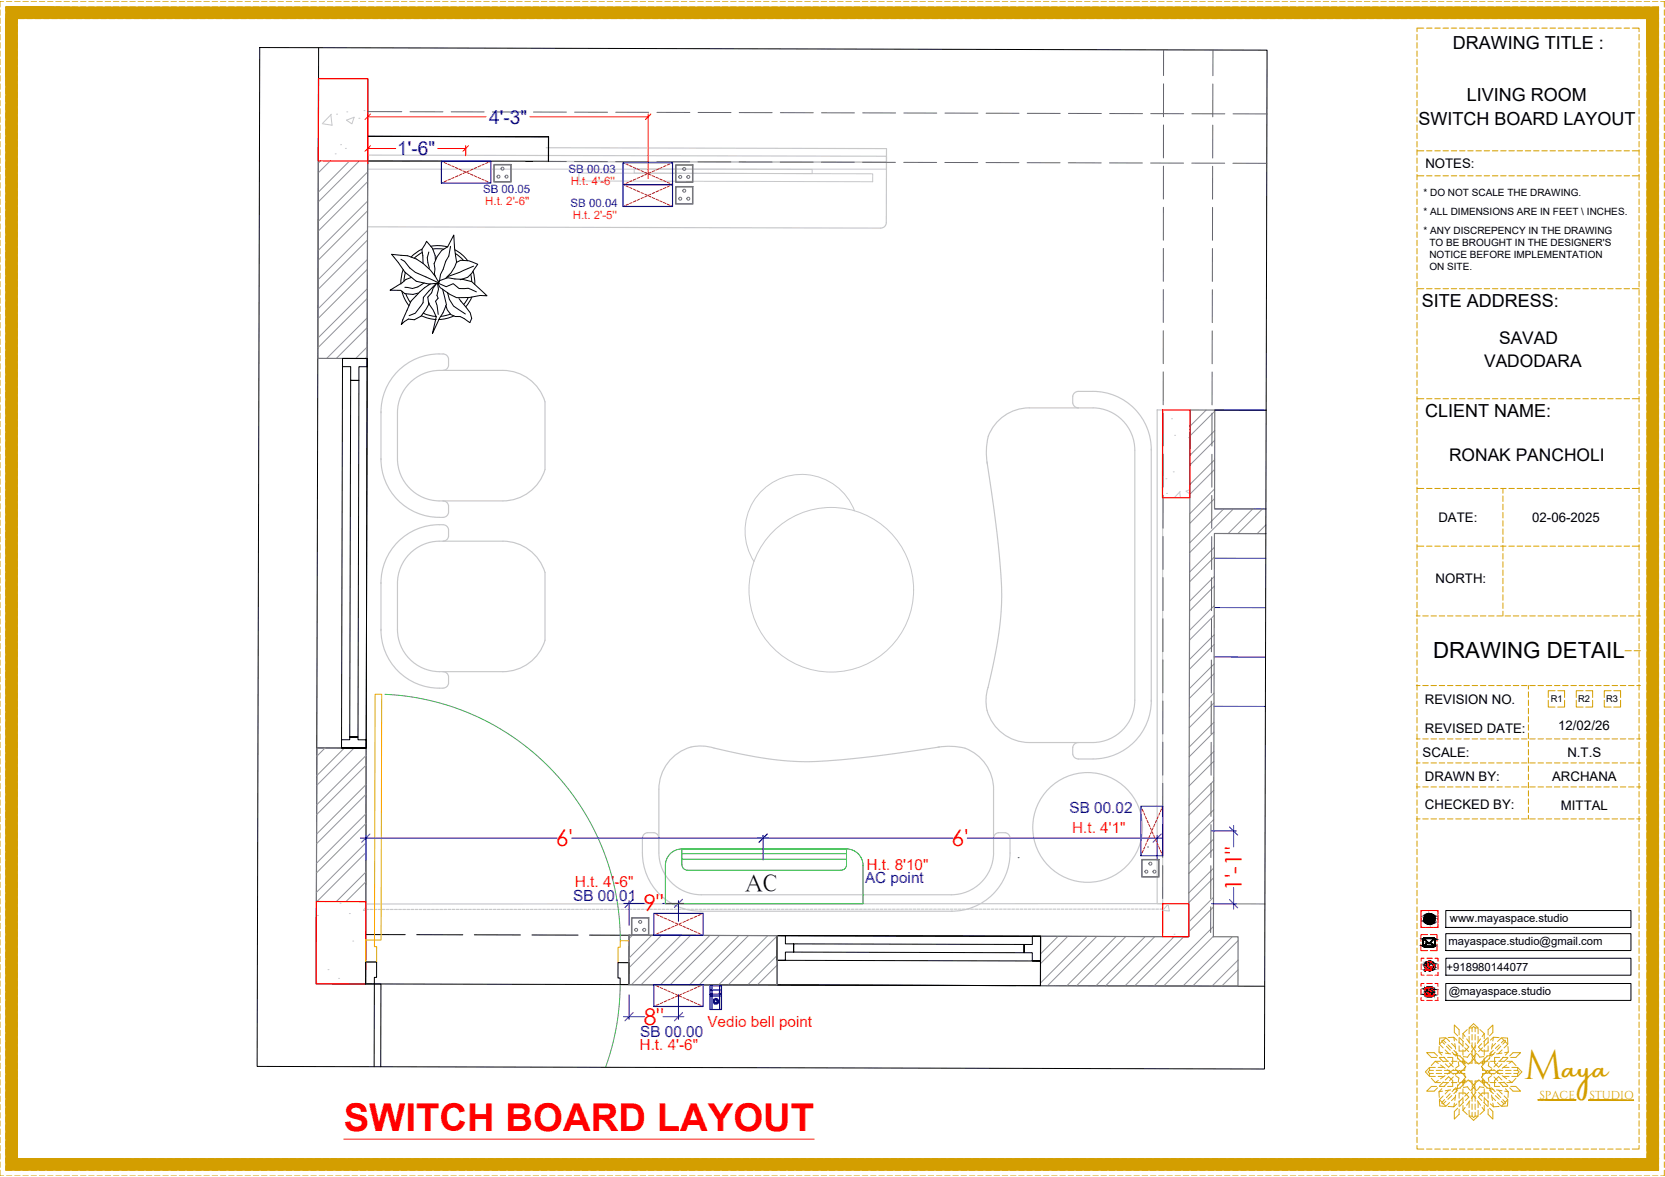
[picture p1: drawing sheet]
<svg xmlns="http://www.w3.org/2000/svg" width="420mm" height="297mm" viewBox="0 0 420 297" stroke-linecap="round" stroke-linejoin="round" font-family="sans-serif">
<defs><g id="words">
<text font-size="10.4" fill="#d39e00" x="384.6" y="272.4">M</text>
<text font-size="9.7" fill="#f00" x="86.7" y="285.4">SWITCH BOARD LAYOUT</text>
<text font-size="7.4" fill="#d39e00" x="394.3" y="272.4">aya</text>
<text font-size="6.1" x="188" y="224.9">AC</text>
<g font-size="5.8" fill="#f00">
<text x="140.3" y="213.5">6'</text>
<text x="240.1" y="213.5">6'</text>
<text x="313.4" y="224.9" transform="rotate(-90 313.4 224.9)">1'-1&quot;</text>
<text x="162.4" y="230">9&quot;</text>
<text x="162.4" y="258.6">8&quot;</text>
</g>
<text font-size="5.6" x="361.6" y="166">DRAWING DETAIL</text>
<g font-size="4.8" fill="#00f">
<text x="123.4" y="31.2">4'-3&quot;</text>
<text x="100.2" y="39.2">1'-6&quot;</text>
</g>
<g font-size="4.5">
<text x="366.6" y="12.4">DRAWING TITLE :</text>
<text x="370.2" y="25.5">LIVING ROOM</text>
<text x="357.9" y="31.6">SWITCH BOARD LAYOUT</text>
<text x="358.8" y="77.5">SITE ADDRESS:</text>
<text x="359.6" y="105.2">CLIENT NAME:</text>
</g>
<g font-size="4.4">
<text x="378.3" y="86.9">SAVAD</text>
<text x="374.5" y="92.5">VADODARA</text>
<text x="365.7" y="116.4">RONAK PANCHOLI</text>
</g>
<g font-size="3.9" fill="#00f">
<text x="269.9" y="205.1">SB 00.02</text>
<text x="144.7" y="227.4">SB 00.01</text>
<text x="218.3" y="222.9">AC point</text>
<text x="161.5" y="261.8">SB 00.00</text>
</g>
<g font-size="3.9" fill="#ed1f24">
<text x="270.5" y="210.1">H.t. 4'1&quot;</text>
<text x="218.7" y="219.4">H.t. 8'10&quot;</text>
<text x="145.1" y="224">H.t. 4'-6&quot;</text>
<text x="178.5" y="259.3">Vedio bell point</text>
<text x="161.4" y="265">H.t. 4'-6&quot;</text>
</g>
<g font-size="3.3">
<text x="359.7" y="42.3">NOTES:</text>
<text x="363" y="131.8">DATE:</text>
<text x="386.7" y="131.8">02-06-2025</text>
<text x="362.3" y="147.2">NORTH:</text>
<text x="359.6" y="177.8">REVISION NO.</text>
<text x="359.6" y="184.9">REVISED DATE:</text>
<text x="393.2" y="184.3">12/02/26</text>
<text x="359" y="191">SCALE:</text>
<text x="395.5" y="190.9">N.T.S</text>
<text x="359.6" y="197.1">DRAWN BY:</text>
<text x="391.7" y="197.2">ARCHANA</text>
<text x="359.6" y="204.1">CHECKED BY:</text>
<text x="393.9" y="204.5">MITTAL</text>
</g>
<g font-size="2.9" fill="#00f">
<text x="143.5" y="43.6">SB 00.03</text>
<text x="121.9" y="48.7">SB 00.05</text>
<text x="144" y="52.3">SB 00.04</text>
</g>
<g font-size="2.9" fill="#ed1f24">
<text x="144" y="46.6">H.t. 4'-6''</text>
<text x="122.4" y="51.7">H.t. 2'-6''</text>
<text x="144.5" y="55.3">H.t. 2'-5''</text>
</g>
<g font-size="2.9">
<text x="365.9" y="232.7">www.mayaspace.studio</text>
<text x="365.5" y="238.5">mayaspace.studio@gmail.com</text>
<text x="365" y="245.1">+918980144077</text>
<text x="365.6" y="251">@mayaspace.studio</text>
</g>
<g font-size="2.9" fill="#d39e00">
<text x="388.5" y="277.2">SPACE</text>
<text x="401.1" y="277.2">STUDIO</text>
</g>
<g font-size="2.5">
<text x="359.2" y="49.3">* DO NOT SCALE THE DRAWING.</text>
<text x="359.2" y="54.2">* ALL DIMENSIONS ARE IN FEET \ INCHES.</text>
<text x="359.2" y="58.9">* ANY DISCREPENCY IN THE DRAWING</text>
<text x="360.7" y="62">TO BE BROUGHT IN THE DESIGNER'S</text>
<text x="360.7" y="65">NOTICE BEFORE IMPLEMENTATION</text>
<text x="360.7" y="68.1">ON SITE.</text>
</g>
<g font-size="2.4">
<text x="391.3" y="177.2">R1</text>
<text x="398.2" y="177.2">R2</text>
<text x="405.3" y="177.2">R3</text>
</g>
</g></defs>
<!-- layer: FURNITURE -->
<g fill="none" stroke="#c7c8ca" stroke-width=".3">
<path d="M92.8 39.1l130.9 .3v1.6l-130.9-.4zM137.8 37.3l85.9 .2v3.5l-85.9-.3M92.7 57.2l129.6 .4M223.7 41v15.2a1.38 1.38 0 0 1-1.4 1.4M113.2 92.3a1.39 1.39 0 0 1-1.4 1.2M113.2 92.3v-1.8a1.73 1.73 0 0 0-2.4-1.2 14.7 14.7 0 0 0-14.7 14.9M96.1 103.9v12.1M96.1 115.7a14.7 14.7 0 0 0 16.1 14.8 1.39 1.39 0 0 0 1-1.1v-1.8a1.39 1.39 0 0 0-1.4-1.2M100.3 115.7a10.7 10.7 0 0 0 10.5 10.7h16.1a11.1 11.1 0 0 0 10.6-7.9v-17.1a11.1 11.1 0 0 0-10.6-7.9h-16.1a10.7 10.7 0 0 0-10.5 10.7v11.5M249.1 116.6a233.7 233.7 0 0 1 3.7 34.8 104 104 0 0 1-3.8 23.5 10.7 10.7 0 0 0 10.7 12.5h16.1M272.1 102.9a1.41 1.41 0 0 1-1.4-1.2v-1.7a1.39 1.39 0 0 1 1.4-1.2 19.8 19.8 0 0 1 8.9 .9 14.7 14.7 0 0 1 9.5 13.9M275.8 102.9h-16.1a10.7 10.7 0 0 0-10.6 8.9l-.2 2.6 .2 2.6"/>
<path d="M275.8 102.9a10.7 10.7 0 0 1 10.6 10.7v63.1a10.7 10.7 0 0 1-10.6 10.7M290.5 113.3v63.7M292 103.5h1.4v124.6h-1.4zM103.8 139.3a10.6 10.6 0 0 1 7-2.7h16.1a11.1 11.1 0 0 1 10.6 7.9v17.1a11.1 11.1 0 0 1-10.6 7.9h-16.1a10.7 10.7 0 0 1-10.5-10.7v-11.5a10.7 10.7 0 0 1 3.5-8zM111.8 136.6a1.39 1.39 0 0 0 1.4-1.2v-1.8a1.73 1.73 0 0 0-2.4-1.2 14.7 14.7 0 0 0-14.7 14.9M96.1 147v12.1M96.1 158.8a14.7 14.7 0 0 0 16.1 14.8 1.39 1.39 0 0 0 1-1.1v-1.8a1.39 1.39 0 0 0-1.4-1.2M290.5 176.7a14.7 14.7 0 0 1-14.7 14.8h-3.7a1.42 1.42 0 0 1-1.4-1.2v-1.7a1.42 1.42 0 0 1 1.4-1.2M236.7 188.6a14.9 14.9 0 0 1 7.9 .7 11.1 11.1 0 0 1 6.1 9.9v16.1M237.1 188.5a233.7 233.7 0 0 1-34.9 3.7 103.8 103.8 0 0 1-23.5-3.8 10.7 10.7 0 0 0-12.4 10.8v16.1M166.3 211.5a1.39 1.39 0 0 0-1.3-1.4l-1.7 .1a1.41 1.41 0 0 0-1.2 1.3 20.1 20.1 0 0 0 1 8.9 14.7 14.7 0 0 0 13.9 9.6M166.3 215.3a10.7 10.7 0 0 0 10.6 10.5h63.1a10.7 10.7 0 0 0 10.7-10.5"/>
<path d="M251.9 210.1l1.8 .1a1.39 1.39 0 0 1 1.2 1.3 20 20 0 0 1-1 8.9 14.7 14.7 0 0 1-13.9 9.6M251.9 210.2a1.39 1.39 0 0 0-1.2 1.3M176.7 230h63.6M293.4 228l-201.1 .1"/>
<circle cx="274.5" cy="208.8" r="13.8"/>
</g>
<!-- layer: 0 -->
<path d="M146.1 43.7l74.1 .2v2l-74.1-.2zM160 42.6l44.9 .2v1l-44.9-.1z" fill="none" stroke="#c7c8ca" stroke-width=".25"/>
<!-- layer: FURNITURE -->
<g fill="none" stroke="#c7c8ca" stroke-width=".25">
<path d="M92.8 40.6l130.9 .4v1.7h-130.9zM215.6 128.9a14.3 14.3 0 0 0-19.7-7.6 14.3 14.3 0 0 0-5.6 20.4"/>
<circle cx="209.8" cy="148.8" r="20.8"/>
</g>
<!-- layer: GDR_FLOATING COLUMN -->
<g fill="none" stroke="#c7c8ca" stroke-width=".3">
<path d="M92.3 229.5h.7M93.3 229.5h.7M94.4 229.5h.7M95.4 229.5h.7M96.4 229.5h.7M97.5 229.5h.7M98.5 229.5h.7M99.6 229.5h.7M100.6 229.5h.7M101.6 229.5h.7M102.7 229.5h.7M103.7 229.5h.7"/>
<path d="M104.8 229.5h.6M105.8 229.5h.7M106.8 229.5h.7M107.9 229.5h.7M108.9 229.5h.7M110 229.5h.6M111 229.5h.7M112.7 229.5h-.7M113.1 229.5h.6M114.1 229.5h.7M115.1 229.5h.7M116.2 229.5h.7"/>
<path d="M117.2 229.5h.7M118.2 229.5h.7M119.3 229.5h.7M120.3 229.5h.7M121.4 229.5h.7M122.4 229.5h.7M123.4 229.5h.7M124.5 229.5h.7M125.5 229.5h.7M126.6 229.5h.7M127.6 229.5h.7M128.6 229.5h.7"/>
<path d="M129.7 229.5h.7M130.7 229.5h.7M131.8 229.5h.6M132.8 229.5h.7M133.8 229.5h.7M134.9 229.5h.7M135.9 229.5h.7M136.9 229.5h.7M138 229.5h.7M139 229.5h.7M140.1 229.5h.6M141.1 229.5h.7"/>
<path d="M142.1 229.5h.7M143.2 229.5h.7M144.2 229.5h.7M145.3 229.5h.6M146.3 229.5h.7M147.3 229.5h.7M148.4 229.5h.7M149.4 229.5h.7M150.4 229.5h.7M151.5 229.5h.7M152.5 229.5h.7M153.6 229.5h.7"/>
<path d="M154.6 229.5h.7M155.6 229.5h.7M156.7 229.5h.7M157.7 229.5h.7M158.7 229.5h.7M159.8 229.5h.7M160.8 229.5h.7M161.9 229.5h.7M162.9 229.5h.7M163.9 229.5h.7M165 229.5h.7M166 229.5h.7"/>
<path d="M167.1 229.5h.7M168.1 229.5h.7M169.1 229.5h.7M170.2 229.5h.7M171.2 229.5h.7M172.3 229.5h.6M173.3 229.5h.7M174.3 229.5h.7M175.4 229.5h.7M176.4 229.5h.7M177.4 229.5h.7M178.5 229.5h.7"/>
<path d="M179.5 229.5h.7M180.6 229.5h.7M181.6 229.5h.7M182.6 229.5h.7M183.7 229.5h.7M184.7 229.5h.7M185.7 229.5h.7M186.8 229.5h.7M187.8 229.5h.7M188.9 229.5h.7M189.9 229.5h.7M190.9 229.5h.7"/>
<path d="M192 229.5h.7M193 229.5h.7M194.1 229.5h.7M195.1 229.5h.7M196.1 229.5h.7M197.2 229.5h.7M198.2 229.5h.7M199.3 229.5h.6M200.3 229.5h.7M201.3 229.5h.7M202.4 229.5h.7M203.4 229.5h.7"/>
<path d="M205.1 229.5h-.7M205.5 229.5h.7M206.5 229.5h.7M207.6 229.5h.6M208.6 229.5h.7M209.6 229.5h.7M210.7 229.5h.7M211.7 229.5h.7M212.7 229.5h.7M213.8 229.5h.7M214.8 229.5h.7M215.9 229.5h.7"/>
<path d="M216.9 229.5h.7M217.9 229.5h.7M219 229.5h.7M220 229.5h.7M221.1 229.5h.7M222.1 229.5h.7M223.1 229.5h.7M224.2 229.5h.7M225.2 229.5h.7M226.3 229.5h.6M228 229.5h-.7M228.3 229.5h.7"/>
<path d="M229.4 229.5h.7M230.4 229.5h.7M231.4 229.5h.7M232.5 229.5h.7M233.5 229.5h.7M234.6 229.5h.6M235.6 229.5h.7M236.6 229.5h.7M237.7 229.5h.7M238.7 229.5h.7M239.8 229.5h.6M240.8 229.5h.7"/>
<path d="M241.8 229.5h.7M242.9 229.5h.7M243.9 229.5h.7M244.9 229.5h.7M246 229.5h.7M247 229.5h.7M248.1 229.5h.7M249.1 229.5h.7M250.8 229.4l-.7 .1M251.2 229.4h.7M252.2 229.4h.7M253.2 229.4h.7"/>
<path d="M254.3 229.4h.7M255.3 229.4h.7M256.4 229.4h.7M257.4 229.4h.7M258.4 229.4h.7M259.5 229.4h.7M260.5 229.4h.7M261.6 229.4h.6M262.6 229.4h.7M263.6 229.4h.7M264.7 229.4h.7M265.7 229.4h.7"/>
<path d="M266.8 229.4h.6M267.8 229.4h.7M268.8 229.4h.7M269.9 229.4h.7M270.9 229.4h.7M271.9 229.4h.7M273.7 229.4h-.7M274 229.4h.7M275.1 229.4h.6M276.1 229.4h.7M277.1 229.4h.7M278.2 229.4h.7"/>
<path d="M279.2 229.4h.7M280.2 229.4h.7M281.3 229.4h.7M282.3 229.4h.7M283.4 229.4h.7M284.4 229.4h.7M285.4 229.4h.7M286.5 229.4h.7M287.5 229.4h.7M288.6 229.4h.7M289.6 229.4h.7M290.6 229.4h.7"/>
<path d="M291.7 229.4h.7M292.7 229.4h.7"/>
</g>
<!-- layer: GROUND FLOOR -->
<path d="M80.4 12l-.6 236.3 239.3 .6M92.8 34.4l45.6 .1M92.8 40.6l-.5 207.7M79.9 188.8h12.5M92.3 235.9h10M105.2 235.9h11.6M119.7 235.9l11.6 .1M134.2 236h11.7M148.8 236h9.9M158.7 236l141.3 .4M158.7 236v12.5" fill="none" stroke="#000" stroke-width=".25"/>
<!-- layer: FURNITURE -->
<path d="M92.8 34.4l45.6 .1v6.2l-45.6-.1" fill="none" stroke="#000" stroke-width=".3"/>
<!-- layer: GROUND FLOOR ( STAIR ) -->
<path d="M306.5 103.5h13M306.5 128.4h12.9M306.4 153.3l13 .1M306.5 140.9h12.9M306.4 178.3h12.9M306.4 165.8h13" fill="none" stroke="#00f" stroke-width=".25"/>
<!-- layer: GROUND FLOOR  ( PLINE ) -->
<path d="M80.4 19.8l12.4 .1-.1 70.6-12.5-.1zM319.4 128.4h-12.9v-24.9h-6.2l-.3 132.9-37.4-.1v12.5l49.8 .1v-12.5h-6.2l.3-101.8 12.9 .1M79.9 188.8h12.5l-.1 59.5h-12.5zM158.7 236l37.4 .1v12.5l-37.4-.1z" fill="none" stroke="#767676" stroke-width=".3"/>
<!-- layer: AR HATCH-7 -->
<g fill="none" stroke="#939598" stroke-width=".25">
<path d="M80.9 40.6l-.6 .6M83.3 40.6l-3 3M88.2 40.6l-7.9 7.9M90.7 40.6l-10.4 10.4M92.7 58.1l-12.4 12.5M92.8 53.2l-12.5 12.5M92.8 50.8l-12.5 12.4M92.8 45.8l-12.5 12.5M92.8 43.4l-12.5 12.5M92.7 75.3l-12.5 12.5M92.7 72.8l-12.5 12.5M92.7 65.5l-12.5 12.5"/>
<path d="M92.7 67.9l-12.5 12.5M92.7 60.6l-12.5 12.5M92.7 90l-.5 .5M92.7 87.6l-2.9 2.9M92.7 82.7l-7.8 7.8M92.7 80.2l-10.3 10.3M304.4 103.5l-4.1 4.1M306.5 118.5l-6.2 6.2M306.5 116l-6.2 6.3M306.5 111.1l-6.2 6.3M306.5 108.7l-6.2 6.2M306.5 103.8l-6.2 6.2"/>
<path d="M306.5 138.1l-6.3 6.3M306.5 125.8l-6.3 6.3M306.5 123.4l-6.3 6.2M308.8 128.4l-8.6 8.6M311.3 128.4l-11.1 11.1M316.1 128.4l-6.2 6.2M318.6 128.4l-6.2 6.3M319.4 132.5l-2.2 2.2M306.4 155.3l-6.2 6.2M306.4 152.8l-6.2 6.3M306.4 147.9l-6.2 6.3M306.4 145.5l-6.2 6.2"/>
<path d="M306.5 140.6l-6.3 6.2M306.4 174.9l-6.3 6.3M306.4 177.4l-6.3 6.2M306.4 167.6l-6.3 6.2M306.4 170l-6.3 6.3M306.4 162.7l-6.3 6.2M306.4 160.2l-6.2 6.3M82 188.8l-2.1 2.1M86.9 188.8l-7 7M89.4 188.8l-9.5 9.4M92.4 198l-12.5 12.5M92.4 193.1l-12.5 12.5"/>
<path d="M92.4 190.6l-12.5 12.5M306.3 199.5l-6.3 6.2M306.3 197l-6.2 6.3M306.3 192.1l-6.2 6.2M306.3 189.6l-6.2 6.3M306.3 184.7l-6.2 6.3M306.3 182.3l-6.2 6.2M92.3 212.7l-12.4 12.5M92.3 215.2l-12.3 12.3M92.4 205.4l-12.5 12.4M92.4 207.8l-12.5 12.5M92.4 200.4l-12.5 12.5"/>
<path d="M306.2 219.1l-6.2 6.2M306.3 211.7l-6.3 6.3M306.3 214.2l-6.3 6.2M306.3 204.4l-6.3 6.2M306.3 206.8l-6.3 6.3M92.3 227.4l-.1 .1M92.3 222.5l-5 5M92.3 220.1l-7.4 7.4M159.6 236l-.9 .9M164.5 236l-5.8 5.8M166.9 236l-8.2 8.2M171.8 236.1l-12.4 12.4"/>
<path d="M174.2 236.1l-12.4 12.4M179.1 236.1l-12.4 12.4M181.6 236.1l-12.5 12.4M186.4 236.1l-12.4 12.4M188.9 236.1l-12.4 12.4M193.8 236.1l-12.5 12.4M196.1 236.2l-12.3 12.3M267 236.3l-4.4 4.4M269.4 236.3l-6.8 6.9M274.3 236.3l-11.7 11.8M276.8 236.3l-12.4 12.5M281.7 236.3l-12.5 12.5"/>
<path d="M284.1 236.3l-12.4 12.5M289 236.4l-12.4 12.4M291.4 236.4l-12.4 12.4M296.3 236.4l-12.4 12.4M298.7 236.4l-12.4 12.4M306.2 236.3l-12.6 12.5M306.2 233.8l-15 15M306.2 228.9l-6.2 6.3M306.2 226.5l-6.2 6.2M306.2 221.5l-6.2 6.3M310.9 236.4l-12.4 12.4M312.4 237.4l-11.4 11.5"/>
<path d="M196.1 248.5l-.1 .1M196.1 241.1l-7.4 7.5M196.1 243.6l-5 5M312.4 244.7l-4.1 4.2M312.4 242.3l-6.6 6.6"/>
</g>
<!-- layer: FURNITURE-1 -->
<g fill="none" stroke="#c7c8ca" stroke-width=".25">
<path d="M83.5 29l.3 2.6-2.5-.4M83.6 28.8l-2.1 2.3M84.6 38.8h.1M84.9 28.8h.1M85.9 36.5h.1M87.2 37.5h.1M87.4 30.3l2-.7-.6 1.7zM87.5 28.2h.1M90.6 29.9h.1M91.9 27.9h.1M295.6 105.7h.1M296.1 119.1h.1"/>
<path d="M296.4 109.9h.1M299.9 110.4h.1M294.2 120.8h.1M294.4 124.5h.1M297.7 124.2l.2 1.4M297.8 124l-1.5 1.6M300.3 123.6l-1 .4 1 .6M80.1 231h.1M85.8 228h.1M88.2 230.6h.1M89 237.5h.1M92.3 229l-.6 .8h.6"/>
<path d="M294.7 228.3l-1.3 1.5 1.7 .1-.3-1.6M296.3 235.8h.1M79.8 246.8l.1 1.1h-.1M82.8 244.7h.1M85.4 246.9h.1"/>
</g>
<!-- layer: GROUND FLOOR -->
<path d="M306.5 134.6l12.9 .1" fill="none" stroke="#00f" stroke-width=".25"/>
<!-- layer: COLUMN -->
<path d="M80.4 19.8l12.4 .1v20.7h-12.5zM79.8 227.5h12.5v20.8h-12.5z" fill="none" stroke="#f00" stroke-width=".3"/>
<path d="M306.5 103.5h13M158.7 248.5l97.6 .2" fill="none" stroke="#000" stroke-width=".25"/>
<!-- layer: AR DOOR -->
<path d="M94.7 175.2h1.6l-.1 62h-1.7zM92.3 237.2h2.2v1.7h.5v3.9h-2.7zM156.5 237.4h2.2v5.5h-2.7v-3.8h.5z" fill="none" stroke="#ffbf00" stroke-width=".25"/>
<!-- layer: AR ELE-5 -->
<path d="M97.1 175.2a62.1 62.1 0 0 1 59.4 62.2M156.5 248.5a61.8 61.8 0 0 1-3.7 20.9" fill="none" stroke="#00b8b8" stroke-width=".25"/>
<!-- layer: FUR -->
<path d="M256.9 216.4h.1M289.6 213.8h.1" fill="none" stroke="#545454" stroke-width=".25"/>
<!-- layer: 0 -->
<g fill="none" stroke="#000" stroke-width=".25">
<path d="M98.8 64.2l2.4 .2a10.5 10.5 0 0 1 8.6 5.4l1 1.6-2.6 .3-3.1-.7-2.9-2.3zM101.2 65.4l.9 .6 1.3 1.6 1.4 1.1 5.9 2.7M101.4 73.5l.6 1.7 1.2 2M101.7 68l-.4 1.8-.1 1.9M102.3 68.8l-.4 2.2M102.4 74.1l1.2 2.2M103.9 70l-1.5 .5-.9 .8-3.1 1.9 2.7 .1 1.1 .8 2 .2 1.4-.4M106.3 79.7l1.9 .6 1.9 .3M106.5 62.9l-1.5 .8-1.3 1.2M106.6 63.7l-2.1 1.5M106.8 79l1.6 .6 1.7 .3M107 71.4l-1.6 1-1.3 .4-1.9-.3"/>
<path d="M108.2 63.6l-.4 1.4 .6 2.7M108.6 71.6a19.3 19.3 0 0 0-4.9 4.4l-2.4 5.9 1.7-1.4 1.6 .2 1.6-.9 1.4-1.8 .8-1.5M108.7 62.2l2.4-.2 1.8 .3M109.2 62.9h2.8M109.8 69.6l-.2-.4 .2-1.3-.3-1.4 .8-1.7 1.1-1.6 1.6-.9 1.5-3 .2 3.3 .5 3.5-.5 1.3-.9 1.5-1.3 1.2M109.9 65.6l-.1-1.1-.7-1.9-1.5-1.7-1.2 2.1 .4 3.4M110 71.6l-3.2 3.5v1.3l-2 2.6-1.6 .7M110.4 71.4l.7 1.2 2.4 1.7 1.7 .8h3.3l2.7-.5 1.7 .1-3.9-3.6-2.3-.6-3.7-.4-2.2 .8-.2 .6 2 .9 1.8-.8 1.5 1.2 2.3-.1 2 1M111.7 73l.9 3.9-.8 2-.9 1.4-1.8 3.9 1-4.3-.8-1.7-1.1-1.6-.3-1.6 1-1.1 .4-1.1 .9-1.3 .2 .1 .2 1.4-.3 1.5 .3 .8-.7 .7 .4 1.1 .3 2.2M112.9 73.8l.5 1.8 1 1.6 3 2M113.7 79.3l-2.5 .5M113.7 62.2l-.4 2.4-.8 1.4-.7 1.9-.6 1.4-.3 1.8"/>
<path d="M114.5 79.7l-1.8 .7-2 .2M114.8 63l1.5 1 1.7 1.8M114.9 64l2.1 1.7M115.3 66.2l.9-.5 2.1 .1 2.3 .9-1.6 2.3-1 1-1.9 .6M115.8 75.3l2.9 3.7 .3 1.3-.4 1.1-2.5-1.5a3 3 0 0 1-3.6-2.8M118.2 75.1l-1.2 1.7M118.8 69.2l.2 1.9M119.1 75l-1.6 2.4M119.4 68.4l.3 1.7 .1 1.7M119.5 67.2l-3.5 1.5-3.1 1.1M364.8 229.8h46.8v4.3h-46.8zM364.8 235.6h46.8v4.3h-46.8z"/>
<path d="M92.3 242.8h2.7v3.9h-.5v1.6h-2.2zM156 242.9h2.7v5.6h-2.2v-1.7h-.6zM364.8 248.2h46.8v4.3h-46.8zM364.9 241.8h46.7v4.3h-46.7zM94.4 269.2l.1-20.9h1.6v20.9"/>
</g>
<!-- layer: GROUND FLOOR  ( PLINE ) -->
<path d="M306.2 228.1h13" fill="none" stroke="#767676" stroke-width=".25"/>
<!-- layer: GROUND FLOOR ( DW_RAIL ) -->
<path d="M86.4 90.5h6.3l-.3 98.3h-6.2v-2.1h2.1v-.7h2l.3-90h-2.1v-3.5h-2.1v-2h6.3v2h-2.1v3.5h-2.1l-.2 90h2v.7h2.1v2.1h-6.2zM196.1 236.1l66.5 .2v12.5l-66.5-.2zM196.1 236.1l66.5 .2v6.2h-2.1v-2.1h-2.1v-2l-58.1-.2v2.1h-2.1v2.1h-2.1v-6.3h2.1v2.1h2.1v2.1l58.1 .1v-2h2.1v-2.1h2.1v6.2l-66.5-.1z" fill="none" stroke="#000" stroke-width=".25"/>
<!-- layer: FIRST FLOOR ( DW_RAIL ) -->
<path d="M65.5 12l254.2 .7-.6 257.1-254.2-.7z" fill="none" stroke="#000" stroke-width=".25"/>
<!-- layer: Labelling -->
<g fill="none" stroke="#636466" stroke-width=".25">
<path d="M293.6 12.6v6.5M306.1 12.6v6.5M92.8 28.2h8.6M103.5 28.2h8.3M113.9 28.2h8.3M124.2 28.3h8.3M134.6 28.3h8.3M145 28.3h8.3M155.4 28.3h8.3M165.8 28.4h8.3M176.2 28.4h8.3M186.5 28.4h8.3"/>
<path d="M196.9 28.4l8.3 .1M207.3 28.5h8.3M217.7 28.5h8.3M228.1 28.5h8.3M238.5 28.5l8.3 .1M248.8 28.6h8.4M259.2 28.6h8.3M269.6 28.6h8.3M280 28.7h8.3M290.4 28.7h8.3M293.6 31.5v8.4M293.6 21.2v8.3"/>
<path d="M300.8 28.7h8.3M306 31.6v8.3M306.1 21.2l-.1 8.3M311.1 28.7l8.6 .1M92.8 40.6h8.6M103.4 40.7h8.3M113.8 40.7h8.3M124.2 40.7h8.3M134.6 40.7l8.3 .1M145 40.8h8.3M155.4 40.8h8.3M165.7 40.8h8.3"/>
<path d="M176.1 40.8l8.3 .1M186.5 40.9h8.3M196.9 40.9h8.3M207.3 40.9h8.3M217.7 41h8.3M228 41h8.4M238.4 41h8.3M248.8 41h8.3M259.2 41.1h8.3M269.6 41.1h8.3M280 41.1h8.3M290.4 41.1l8.3 .1"/>
<path d="M293.6 52.3v8.3M293.6 41.9v8.3M300.7 41.2h8.3M306 52.3v8.3M306 42v8.3M311.1 41.2h8.6M293.6 73.1l-.1 8.3M293.6 62.7v8.3M305.9 73.1v8.3M306 62.7l-.1 8.3M293.5 93.8v8.4M293.5 83.5v8.3"/>
<path d="M305.9 93.9v8.3M305.9 83.5v8.3M293.5 114.6v8.3M293.5 104.2v8.3M305.8 114.6v8.4M305.8 104.3v8.3M293.5 135.4v8.3M293.5 125v8.3M305.8 135.4v8.3M305.8 125v8.3M293.5 156.2v8.3M293.5 145.8v8.3"/>
<path d="M305.7 156.2v8.3M305.7 145.8v8.3M293.4 176.9v8.3M293.5 166.5l-.1 8.3M305.7 176.9l-.1 8.4M305.7 166.6v8.3M293.4 197.7v8.3M293.4 187.3v8.3M305.6 197.7v8.3M305.6 187.3v8.3M293.4 218.5v8.3M293.4 208.1v8.3"/>
<path d="M305.6 218.5l-.1 8.3M305.6 208.1v8.3M293.4 228.8v6.5M305.5 228.9v6.5"/>
</g>
<path d="M293.4 103.4l6.9 .1v22.1h-7zM293.4 228.1h6.6v8.3h-6.6z" fill="none" stroke="#f00" stroke-width=".3"/>
<!-- layer: DIM. -->
<path d="M86.7 287.5h118.8" fill="none" stroke="#f00" stroke-width=".25"/>
<!-- layer: furniture dimensions -->
<g fill="none" stroke="#00f" stroke-width=".25">
<path d="M90.9 211.5h49.7M92.3 210.8v6.3M144.2 211.5h96.3M192.6 210.8v6.3M244.1 211.5h49.3M292 210.8v6.3M305.8 209.7h6.2M311.3 208.3v5.4M157.4 228h5.3M158.7 227.3v6.2M167.3 228h5.3M171.2 227.3v5.3"/>
<path d="M305.8 228.1h6.2M311.3 224v5.5M157.4 256.6h5.2M158.7 251v6.3M167.3 256.6h5.3M171.2 251v6.3"/>
</g>
<!-- layer: wall -->
<path d="M93.4 210.5l-2.1 2.1M193.6 210.5l-2.1 2.1M293 210.5l-2 2.1M310.3 208.7l2 2.1M159.8 226.9l-2.1 2.1M172.2 226.9l-2 2.1M310.3 227l2 2.1M159.8 255.6l-2.1 2M172.2 255.6l-2 2" fill="none" stroke="#00f" stroke-width=".25"/>
<!-- layer: el -->
<g fill="none" stroke="#cd2027" stroke-width=".25">
<path d="M111.4 40.7l.4 .2M111.8 46l-.4 .2M112.1 41l.6 .3M112.7 45.6l-.6 .3M113 41.4l.7 .3M113.7 45.2l-.7 .3M114 41.8l.6 .3M114.6 44.8l-.6 .3M114.9 42.3l.7 .2M115.6 44.4l-.7 .2M115.9 42.7l.6 .3M116.5 43.9l-.6 .3"/>
<path d="M116.8 43.1l.7 .3M117.5 43.5l-.7 .3M117.8 43.5l.6 .3M118.4 43.1l-.6 .3M118.7 43.9l.7 .3M119.4 42.7l-.7 .3M119.7 44.4l.6 .2M120.3 42.3l-.6 .2M120.6 44.8l.7 .3M121.3 41.8l-.7 .3M121.6 45.2l.6 .3M122.2 41.4l-.6 .3"/>
<path d="M122.5 45.6l.6 .3M123.1 41l-.6 .3M123.5 46l.3 .2M123.8 40.7l-.3 .2M157.2 41.1l.4 .1M157.6 46.4l-.4 .2 .4 .2M157.6 51.9l-.4 .2M157.9 41.4l.7 .3M157.9 46.9l.7 .3M158.6 46l-.7 .3M158.6 51.5l-.7 .3M158.9 41.8l.6 .3"/>
<path d="M158.9 47.3l.6 .3M159.5 45.6l-.6 .3M159.5 51.1l-.6 .3M159.8 42.2l.7 .3M159.8 47.7l.7 .3M160.5 45.2l-.7 .2M160.5 50.7l-.7 .3M160.8 42.6l.6 .3M160.8 48.2l.6 .2M161.4 44.7l-.6 .3M161.4 50.3l-.6 .2M161.7 43.1l.7 .2"/>
<path d="M161.7 48.6l.7 .3M162.4 44.3l-.7 .3M162.4 49.8l-.7 .3M162.7 43.5l.6 .3M162.7 49l.6 .3M163.3 43.9l-.6 .3M163.3 49.4l-.6 .3M163.6 43.9l.7 .3M163.6 49.4l.7 .3M164.3 43.5l-.7 .3M164.3 49l-.7 .3M164.6 44.3l.6 .3"/>
<path d="M164.6 49.8l.6 .3M165.2 43.1l-.6 .2M165.2 48.6l-.6 .3M165.5 44.7l.7 .3M165.5 50.3l.7 .2M166.2 42.6l-.7 .3M166.2 48.2l-.7 .2M166.5 45.2l.6 .2M166.5 50.7l.6 .3M167.1 42.2l-.6 .3M167.1 47.7l-.6 .3M167.4 45.6l.7 .3"/>
<path d="M167.4 51.1l.7 .3M168.1 41.8l-.7 .3M168.1 47.3l-.7 .3M168.4 46l.6 .3M168.4 51.5l.6 .3M169 41.4l-.6 .3M169 46.9l-.6 .3M169.3 46.4l.4 .2-.4 .2M169.3 51.9l.4 .2M169.7 41.1l-.4 .1M287.9 203.5l.2 .4M288.1 215.6l-.2 .3"/>
<path d="M288.2 204.2l.3 .6M288.5 214.6l-.3 .7M288.6 205.1l.3 .7M288.9 213.7l-.3 .6M289 206.1l.3 .6M289.3 212.7l-.3 .7M289.5 207l.2 .7M289.7 211.8l-.2 .6M289.9 208l.3 .6M290.2 210.8l-.3 .7M290.3 208.9l.3 .7M290.6 209.9l-.3 .6"/>
<path d="M290.7 209.9l.3 .6M291 208.9l-.3 .7M291.1 210.8l.3 .7M291.4 208l-.3 .6M291.6 211.8l.2 .6M291.8 207l-.2 .7M292 212.7l.3 .7M292.3 206.1l-.3 .6M292.4 213.7l.3 .6M292.7 205.1l-.3 .7M292.8 214.6l.3 .7M293.1 204.2l-.3 .6"/>
<path d="M293.2 215.6l.2 .3M293.4 203.5l-.2 .4M165 230.5l.4 .2M165.4 235.9l-.4 .1M165.7 230.8l.6 .3M166.3 235.4l-.6 .3M166.6 231.2l.6 .3M167.2 235l-.6 .3M167.6 231.7l.6 .2M168.2 234.6l-.6 .3M168.5 232.1l.6 .3M169.1 234.2l-.6 .3"/>
<path d="M169.5 232.5l.6 .3M170.1 233.8l-.6 .2M170.4 232.9l.6 .3M171 233.3l-.6 .3M171.4 233.3l.6 .3M172 232.9l-.6 .3M172.3 233.8l.6 .2M172.9 232.5l-.6 .3M173.3 234.2l.6 .3M173.9 232.1l-.6 .3M174.2 234.6l.6 .3M174.8 231.7l-.6 .2"/>
<path d="M175.2 235l.6 .3M175.8 231.2l-.6 .3M176.1 235.4l.6 .3M176.7 230.8l-.6 .3M177.1 235.9l.3 .1M177.4 230.5l-.3 .2M165 248.5l.4 .2M165.4 253.8l-.4 .2M165.7 248.8l.6 .3M166.3 253.4l-.6 .3M166.6 249.2l.6 .3M167.2 253l-.6 .3"/>
<path d="M167.6 249.6l.6 .3M168.2 252.6l-.6 .3M168.5 250.1l.6 .2M169.1 252.2l-.6 .2M169.5 250.5l.6 .3M170.1 251.7l-.6 .3M170.4 250.9l.6 .3M171 251.3l-.6 .3M171.4 251.3l.6 .3M172 250.9l-.6 .3M172.3 251.7l.6 .3M172.9 250.5l-.6 .3"/>
<path d="M173.3 252.2l.6 .2M173.9 250.1l-.6 .2M174.2 252.6l.6 .3M174.8 249.6l-.6 .3M175.2 253l.6 .3M175.8 249.2l-.6 .3M176.1 253.4l.6 .3M176.7 248.8l-.6 .3M177.1 253.8l.3 .2M177.4 248.5l-.3 .2"/>
</g>
<!-- layer: ELEC-wires -->
<path d="M111.4 40.7h12.4v5.5h-12.4zM157.2 41.1h12.5v5.5h-12.5zM157.2 46.6h12.5v5.5h-12.5zM287.9 203.5h5.5v12.4h-5.5zM165 230.5h12.4v5.5h-12.4zM165 248.5h12.4v5.5h-12.4z" fill="none" stroke="#00f" stroke-width=".3"/>
<!-- layer: dim05 -->
<path d="M92.8 28.8v12.5M92.8 29.5h29.8M92.8 37.5h7.1M110.5 37.5h7M117.5 36.8v2.5M133.7 29.5h29.9M163.6 28.8v16.2" fill="none" stroke="#f00" stroke-width=".25"/>
<!-- layer: wall -->
<path d="M93.5 28.8l-1.4 1.4M93.5 36.8l-1.4 1.4M118.2 36.8l-1.4 1.4M164.3 28.8l-1.4 1.4" fill="none" stroke="#f00" stroke-width=".25"/>
<!-- layer: FURNI -->
<g fill="none" stroke="#00f" stroke-width=".3">
<path d="M179.2 249.8v1.1M179.2 250.9v.5M179.2 251.4v3.4h2.8M179.2 251.4h.5h-.5M179.2 250.9h.1M179.2 249.8h2.9M179.2 250.9h.5M179.7 248.8v1M179.7 254.7v-3.3h1.9v3.3M179.7 249.8v1.1M179.7 249.8v1.1h1.9v-1.1M181.6 248.8v2.6h-1.9v-.5"/>
<path d="M181.6 250.9h.5M182 248.8h-2.8v1M182 248.8h.1M182.1 249.8v1.1M182.1 254.7l-.1 .1M182.1 251.4h-.5h.5M182.1 248.8v1M182.1 250.9v3.8"/>
<circle cx="180.6" cy="252.7" r=".58"/>
<circle cx="180.6" cy="252.7" r=".74"/>
<circle cx="180.6" cy="252.7" r=".44"/>
<circle cx="180.6" cy="252.7" r=".34"/>
</g>
<!-- layer: Electrical -->
<path d="M169.4 215.2a4.1 4.1 0 0 1 2.7-.9l41.5-.1a4.2 4.2 0 0 1 4.2 4.2v9.7h-49.9v-9.7a4.2 4.2 0 0 1 1.5-3.2zM172.1 214.3h41.5v3.9a1.39 1.39 0 0 1-1.4 1.4h-38.7a1.41 1.41 0 0 1-1.4-1.4zM172.1 215.4h41.5M172.1 216.8h41.5" fill="none" stroke="#2eb800" stroke-width=".25"/>
<circle cx="213.6" cy="214.3" r=".06" fill="#2eb800" stroke="#2eb800" stroke-width=".25"/>
<!-- layer: hatch-rcc -->
<path d="M124.6 41.5h4.4v4.4h-4.4zM170.5 41.6h4.4v4.4h-4.4zM170.5 47.1h4.4v4.4h-4.4zM288.1 216.9h4.4v4.4h-4.4zM159.4 231.6h4.3v4.4h-4.3z" fill="none" stroke="#767676" stroke-width=".3"/>
<g fill="none" stroke="#767676" stroke-width=".25">
<path d="M124.7 41.6h4.2v4.2h-4.2zM170.6 41.7h4.1v4.2h-4.1zM170.6 47.2h4.1v4.2h-4.1zM288.2 217h4.2v4.2h-4.2zM159.5 231.7h4.1v4.2h-4.1z"/>
<circle cx="125.8" cy="44.6" r=".38"/>
<circle cx="126.8" cy="42.6" r=".38"/>
<circle cx="127.8" cy="44.6" r=".38"/>
<circle cx="171.7" cy="44.7" r=".38"/>
<circle cx="171.7" cy="50.1" r=".38"/>
<circle cx="172.7" cy="48.1" r=".38"/>
<circle cx="172.7" cy="42.6" r=".38"/>
<circle cx="173.7" cy="50.1" r=".38"/>
<circle cx="173.7" cy="44.7" r=".38"/>
<circle cx="289.3" cy="220" r=".38"/>
<circle cx="290.3" cy="218" r=".38"/>
<circle cx="291.3" cy="220" r=".38"/>
<circle cx="160.5" cy="234.7" r=".38"/>
<circle cx="161.6" cy="232.7" r=".38"/>
<circle cx="162.6" cy="234.7" r=".38"/>
</g>
<!-- layer: Dimension -->
<g fill="none" stroke="#e0ac11" stroke-width=".25">
<path d="M370.3 259.8l-1.1 1M370.8 259.4l1.1-1 1 1M371.5 259.4h-.8v1.5M371.5 259.4v1M371.9 259.1l-.4 .3M371.9 259.1l.3 .3M372.2 259.4h.8v1.5M372.2 259.4v1M373.5 259.8l1 1M360.7 269.4l-1 1.1 1 1.1M360.8 270.9v.8h1.4M360.8 270.9h.9"/>
<path d="M360.8 270.1l-.4 .4 .4 .4M360.8 270.1h.9M361.2 272.1l1 1.1M362.2 273.2h1.3M362.2 267.8h1.3M362.2 267.8l-1 1.1M362.2 267.8l.8 .6M362.2 269.4h-1.4v.7M362.4 270.9h1.4M362.4 270.1h1.4M362.5 274.2h-1.3l-1.2 1.2h1.9l.9-.9M362.8 266.5l-.9-.8h-1.9l1.2 1.2h1.3"/>
<path d="M362.9 271.7h1.5M362.9 269.4h1.5M363 272.7l-.8 .5M363.1 265.5l.7 .8M363.2 264.1l-.1 1.4 .9 .2M363.2 274.2h1.4M363.2 266.9h1.4M363.2 277.6l.1 1.5 1.4 .1M363.3 267l.9 1M363.5 268.8l1.1 .8M363.8 274.8l-.7 .7M363.9 262.9l-.7 .6 1 1"/>
<path d="M363.9 278.2v.3h.3M363.9 262.9l.6 .6M364 275.4l-.9 .1 .1 1.4M364.2 276.6l-1 .9 .7 .7M364.2 273.2h1.4M364.2 267.8h1.4M364.2 262.6l.6-.7 1 .9M364.2 262.6h-.3v.3M364.2 262.6l.7 .6M364.2 273.1l-.9 .9M364.3 266.8l1 1M364.5 270.9h1.4"/>
<path d="M364.5 270.1h1.4M364.5 277.5l-.6 .7M364.6 271.5l-1.1 .8M364.7 265l.9 .9M364.7 272.6l.9-.9 1 1v1.5h-1.3M364.7 265.8l1.4 .2M364.7 261.9l-1.4 .1-.1 1.4M364.9 277.9l-.7 .6M365 264l1 1M365.2 270l.8 .5M365.3 273.3l-1 1M365.3 266.9h1.3v1.4l-1 1-.9-.8"/>
<path d="M365.4 263.7l1 .9M365.4 261.8h1.5l.1 .9M365.6 275.1l-.9 1M365.8 268.3l.9 1M365.8 278.3l-1 .9-.6-.7M366 276l-1 1M366 270.5l-.8 .6M366 270.5l.8 .6M366.1 275.1l-1.4 .2M366.3 273.2h1.3M366.3 267.8h1.3M366.3 263.3l1 1"/>
<path d="M366.4 276.5l-1 .9M366.4 265.5l1 1M366.6 270.9h1.4M366.6 270.1h1.4M366.7 271.8l-.9 1M366.8 266.1l.9 .1 .2 1.1M366.8 269.9l-.8 .6M366.9 261.8l.7 .7M366.9 265.1l1 .9M367 278.4l-.1 .9-1.5-.1M367.1 263.4l.2 1.3M367.2 271.3l.7-.8 .4 .4 .4-.4 1.2 1.3-.6 .7"/>
<path d="M367.3 276.8l-1 1M367.3 276.3l-.2 1.4M367.3 271.5l.9 .6-.2 1M367.4 274.5l-1 1M367.4 265.4l.2 .9 1 .2M367.6 278.6l-.7 .7M367.8 279.7l-.8 .8v1.9l1.2-1.2v-1.3M367.9 267l.9 1.1M367.9 273.8l-.2 1-.9 .2M367.9 275l-1 1M368 267.9l.2 1.1-.9 .5M368.1 263l1 .9"/>
<path d="M368.2 261.2v-1.3l-1.2-1.2v1.9l.8 .8M368.2 277.2v-1.3h1.5l1 1-.9 .8M368.2 261.9v1.3M368.2 277.8v1.4M368.3 267.8h1.3v.8M368.3 261.9l1 1M368.4 266.5l1 1M368.6 274.6l-1 .1-.2 1M368.6 270.9h1v.8M368.8 273l-.9 1M369.1 277.1l-1 1M369.2 267v1.3h.8"/>
<path d="M369.2 267.7h.5v.6h-.6v-.5M369.2 260.8l.5 .8M369.2 260.8v1.3M369.2 262.8v1.4M369.2 264.9v1.4M369.2 274.8v1.4M369.2 276.9v1.4M369.2 279v1.2M369.3 274.5l1-.2 .6 .8M369.3 268.5l.6 .7-1.2 1.3-.4-.4-.4 .4-.7-.7M369.3 278.2l-1 1M369.4 273.6l-1 1"/>
<path d="M369.6 264.4l1 1M369.6 272.4v.8h-1.3M369.6 272.7h-.5v.5M369.6 269.3v.8h-1M369.7 272.8v.6h-.5M369.7 279.5l-.5 .7M369.8 263.4l.9 .8-1 1h-1.5v-1.3M369.9 273.1l.6-.6 1.4 1.3-.4 .3 .4 .4-.8 .7M370 272.8h-.8v1.3M370.1 262.2l.8 1.1M370.6 275.7l-1 1M370.7 272.8h.8v1"/>
<path d="M370.7 261.6v1.4M370.7 278.1v1.4M370.9 266l-.6 .8-1-.2M370.9 277.8l-.8 1.1M371.1 265.9l.8 .7-.4 .4 .4 .3-1.4 1.3-.6-.6M371.3 275.6l.6 .9-.6 .7M371.3 263.9l.6 .7-.6 .8M371.5 267.3v1h-.8M371.5 261.1v1.4M371.5 263.2v1.3M371.5 265.2v1.4M371.5 274.5v1.4"/>
<path d="M371.5 276.5v1.4M371.5 278.6v1.4M372.2 261.1v1.4M372.2 263.2v1.3M372.2 265.2v1.4M372.2 267.3v1h.9M372.2 274.5v1.4M372.2 276.5v1.4M372.2 278.6v1.4M372.4 263.9l-.5 .7 .5 .8M372.4 275.6l-.5 .9 .5 .7M372.6 265.9l-.7 .7 .3 .4-.3 .3 1.3 1.3 .6-.6"/>
<path d="M372.8 277.8l.8 1.1M372.8 266l.6 .8 1-.2M373 261.6v1.4M373 278.1v1.4M373.1 272.8h-.9v1M373.1 275.7l1 1M373.6 262.2l-.8 1.1M373.7 272.8h.8v1.3M373.8 273.1l-.6-.6-1.3 1.3 .3 .3-.3 .4 .7 .7M373.9 263.4l-.8 .8 .9 1h1.5v-1.3M374 279.5l.5 .7M374.1 272.8v.6h.4"/>
<path d="M374.1 272.4v.8h1.3M374.1 272.7h.6v.5M374.1 269.3v.8h1M374.1 264.4l-1 1M374.3 273.6l1 1M374.4 278.2l1 1M374.4 268.5l-.6 .7 1.3 1.3 .3-.4 .4 .4 .7-.7M374.4 274.5l-1-.2-.6 .8M374.5 267v1.3h-.8M374.5 267.7h-.4v.6M374.5 260.8v1.3M374.5 262.8v1.4"/>
<path d="M374.5 264.9v1.4M374.5 274.8v1.4M374.5 276.9v1.4M374.5 279v1.2M374.5 260.8l-.5 .8M374.6 277.1l1 1M374.7 267.8v.5h-.6M374.9 273l1 1M375.1 270.9h-1v.8M375.1 274.6l1.1 .1 .1 1M375.3 266.5l-1 1M375.4 261.9l-1 1"/>
<path d="M375.4 267.8h-1.3v.8M375.5 261.2v-1.3l1.2-1.2v1.9l-.8 .8M375.5 261.9v1.3M375.5 277.2v-1.3h-1.5l-.9 1 .8 .8M375.5 277.8v1.4M375.6 263l-1 .9M375.8 267.9l-.2 1.1 .8 .5M375.8 270.9h1.3M375.8 270.1h1.3M375.8 275l1 1M375.9 273.8l.1 1 1 .2M375.9 267l-1 1.1"/>
<path d="M375.9 279.7l.8 .8v1.9l-1.2-1.2v-1.3M376.1 273.2h1.4M376.1 267.8h1.4M376.1 278.6l.8 .7M376.3 265.4l-.1 .9-1.1 .2M376.3 274.5l1 1M376.4 271.5l-.8 .6 .2 1M376.4 276.3l.2 1.4M376.5 276.8l.9 1M376.5 271.3l-.7-.8-.4 .4-.3-.4-1.3 1.3 .6 .7M376.6 263.4l-.2 1.3M376.7 278.4l.2 .9 1.4-.1"/>
<path d="M376.8 265.1l-1 .9M376.9 261.8l-.8 .7M376.9 269.9l1.6 1.2M377 266.1l-1 .1-.1 1.1M377 271.8l1 1M377.3 265.5l-1 1M377.3 276.5l1 .9M377.4 263.3l-.9 1M377.6 275.1l1.4 .2M377.8 276l.9 1M377.8 270.9h1.4M377.8 270.1h1.4"/>
<path d="M377.9 278.3l1 .9 .6-.7M378 268.3l-1 1M378.1 275.1l1 1M378.2 273.2h1.4M378.2 267.8h1.4M378.3 261.8h-1.4l-.2 .9M378.3 263.7l-1 .9M378.4 273.3l1 1M378.4 266.9h-1.3v1.4l1.1 1 .8-.8M378.5 270l-1.6 1.1M378.7 264l-.9 1M378.9 277.9l.6 .6"/>
<path d="M379 261.9l1.4 .1 .1 1.4M379 272.6l-.8-.9-1.1 1v1.5h1.3M379 265.8l-1.4 .2M379.1 265l-1 .9M379.1 271.5l1.1 .8M379.1 274.2h1.4M379.1 266.9h1.4M379.2 277.5l.6 .7M379.4 271.7h1.4M379.4 269.4h1.4M379.4 266.8l-1 1M379.5 273.1l1 .9"/>
<path d="M379.5 262.6l-.6-.7-1 .9M379.5 262.6l-.6 .6M379.5 262.6h.3v.3M379.6 276.6l.9 .9-.7 .7M379.7 275.4l.9 .1-.1 1.4M379.8 262.9l.7 .6-.9 1M379.8 278.2v.3h-.3M379.8 262.9l-.6 .6M379.9 274.8l.7 .7M379.9 270.9h1.4M379.9 270.1h1.4M380.2 268.8l-1.1 .8"/>
<path d="M380.2 273.2h1.3M380.2 267.8h1.3M380.5 267l-1 1M380.5 277.6l-.1 1.5-1.4 .1M380.5 264.1l.1 1.4-.9 .2M380.6 265.5l-.7 .8M380.8 272.7l.7 .5M381 266.5l.8-.8h1.9l-1.2 1.2h-1.3M381.2 274.2h1.3l1.2 1.2h-1.9l-.8-.9M381.5 269.4h1.5v.7M381.5 267.8l-.7 .6M381.5 267.8l1.1 1.1"/>
<path d="M382 270.9h1M382 270.1h1M382.6 272.1l-1.1 1.1M383 270.9v.8h-1.5M383 270.1l.3 .4-.3 .4M383 269.4l1 1.1-1 1.1M369.2 280.2l1.1 1.1M370.7 280.2v1.5h.8M370.8 281.7l1.1 1 1-1M371.5 280.7v1M371.5 281.7l.4 .3M372.2 280.7v1"/>
<path d="M372.2 281.7l-.3 .3M373 280.2v1.5h-.8M374.5 280.2l-1 1.1"/>
</g>
<g fill="#d39e00" stroke="#d39e00" stroke-width=".25">
<path d="M1.5 1.8l417 2.9v-2.9zM1.5 1.8l417 2.9h-417z"/>
<path d="M415.6 4.7l2.9 287.7v-287.7zM415.6 4.7l2.9 287.7h-2.9z"/>
<path d="M1.5 4.7l2.9 287.7v-287.7zM1.5 4.7l2.9 287.7h-2.9z"/>
<path d="M1.5 292.4l417 2.9v-2.9zM1.5 292.4l417 2.9h-417z"/>
<path d="M388.2 277.5l9.4 .1v-.1zM388.2 277.5l9.4 .1h-9.4z"/>
<path d="M400.9 277.6l11.3 .1zM400.9 277.6l11.3 .1z"/>
</g>
<g fill="none" stroke="#d39e00" stroke-width=".25">
<path d="M0 2.5v1.4M0 4.5v1.4M0 6.6v1.4M0 8.7v1.4M0 10.8v1.4M0 12.9v1.3M0 14.9v1.4M0 17v1.4M0 19.1v1.4M.9 .3h-.9v1.5M1.5 3.5v1.4M1.5 5.6v1.4"/>
<path d="M1.5 7.7v1.3M1.5 9.7v1.4M1.5 11.8v1.4M1.5 13.9v1.4M1.5 16v1.4M1.5 18.1v1.3M1.6 .3h1.4M3 1.8h-1.5v1M3.7 1.8h1.4M3.7 .3h1.4M4.4 6.6v1.4M4.4 8.7v1.4"/>
<path d="M4.4 10.8v1.4M4.4 12.9v1.3M4.4 14.9v1.4M4.4 17v1.4M4.4 19.1v1.4M5.8 1.8h1.4M5.8 .3h1.4M6.1 4.7h-1.7v1.2M6.8 4.7h1.4M7.8 1.8h1.4M7.8 .3h1.4M8.9 4.7h1.4"/>
<path d="M9.9 1.8h1.4M9.9 .3h1.4M11 4.7h1.4M12 1.8h1.4M12 .3h1.4M13 4.7h1.4M14.1 1.8h1.4M14.1 .3h1.4M15.1 4.7h1.4M16.2 1.8h1.3M16.2 .3h1.3M17.2 4.7h1.4"/>
<path d="M18.2 1.8h1.4M18.2 .3h1.4M19.3 4.7h1.3M20.3 1.8h1.4M20.3 .3h1.4M21.3 4.7h1.4M22.4 1.8h1.4M22.4 .3h1.4M23.4 4.7h1.4M24.5 1.8h1.3M24.5 .3h1.3M25.5 4.7h1.4"/>
<path d="M26.5 1.8h1.4M26.5 .3h1.4M27.6 4.7h1.4M28.6 1.8h1.4M28.6 .3h1.4M29.7 4.7h1.3M30.7 1.8h1.4M30.7 .3h1.4M31.7 4.7h1.4M32.8 1.8h1.4M32.8 .3h1.4M33.8 4.7h1.4"/>
<path d="M34.8 1.8h1.4M34.8 .3h1.4M35.9 4.7h1.4M36.9 1.8h1.4M36.9 .3h1.4M38 4.7h1.3M39 1.8h1.4M39 .3h1.4M40 4.7h1.4M41.1 1.8h1.4M41.1 .3h1.4M42.1 4.7h1.4"/>
<path d="M43.1 1.8h1.4M43.1 .3h1.4M44.2 4.7h1.4M45.2 1.8h1.4M45.2 .3h1.4M46.3 4.7h1.4M47.3 1.8h1.4M47.3 .3h1.4M48.3 4.7h1.4M49.4 1.8h1.4M49.4 .3h1.4M50.4 4.7h1.4"/>
<path d="M51.5 1.8h1.3M51.5 .3h1.3M52.5 4.7h1.4M53.5 1.8h1.4M53.5 .3h1.4M54.6 4.7h1.4M55.6 1.8h1.4M55.6 .3h1.4M56.7 4.7h1.3M57.7 1.8h1.4M57.7 .3h1.4M58.7 4.7h1.4"/>
<path d="M59.8 1.8h1.4M59.8 .3h1.4M60.8 4.7h1.4M61.8 1.8h1.4M61.8 .3h1.4M62.9 4.7h1.4M63.9 1.8h1.4M63.9 .3h1.4M65 4.7h1.3M66 1.8h1.4M66 .3h1.4M67 4.7h1.4"/>
<path d="M68.1 1.8h1.4M68.1 .3h1.4M69.1 4.7h1.4M70.2 1.8h1.3M70.2 .3h1.3M71.2 4.7h1.4M72.2 1.8h1.4M72.2 .3h1.4M73.3 4.7h1.4M74.3 1.8h1.4M74.3 .3h1.4M75.3 4.7h1.4"/>
<path d="M76.4 1.8h1.4M76.4 .3h1.4M77.4 4.7h1.4M78.5 1.8h1.3M78.5 .3h1.3M79.5 4.7h1.4M80.5 1.8h1.4M80.5 .3h1.4M81.6 4.7h1.4M82.6 1.8h1.4M82.6 .3h1.4M83.7 4.7h1.3"/>
<path d="M84.7 1.8h1.4M84.7 .3h1.4M85.7 4.7h1.4M86.8 1.8h1.3M86.8 .3h1.3M87.8 4.7h1.4M88.8 1.8h1.4M88.8 .3h1.4M89.9 4.7h1.4M90.9 1.8h1.4M90.9 .3h1.4M92 4.7h1.3"/>
<path d="M93 1.8h1.4M93 .3h1.4M94 4.7h1.4M95.1 1.8h1.4M95.1 .3h1.4M96.1 4.7h1.4M97.2 1.8h1.3M97.2 .3h1.3M98.2 4.7h1.4M99.2 1.8h1.4M99.2 .3h1.4M100.3 4.7h1.4"/>
<path d="M101.3 1.8h1.4M101.3 .3h1.4M102.3 4.7h1.4M103.4 1.8h1.4M103.4 .3h1.4M104.4 4.7h1.4M105.5 1.8h1.3M105.5 .3h1.3M106.5 4.7h1.4M107.5 1.8h1.4M107.5 .3h1.4M108.6 4.7h1.4"/>
<path d="M109.6 1.8h1.4M109.6 .3h1.4M110.6 4.7h1.4M111.7 1.8h1.4M111.7 .3h1.4M112.7 4.7h1.4M113.8 1.8h1.3M113.8 .3h1.3M114.8 4.7h1.4M115.8 1.8h1.4M115.8 .3h1.4M116.9 4.7h1.4"/>
<path d="M117.9 1.8h1.4M117.9 .3h1.4M119 4.7h1.3M120 1.8h1.4M120 .3h1.4M121 4.7h1.4M122.1 1.8h1.4M122.1 .3h1.4M123.1 4.7h1.4M124.2 1.8h1.3M124.2 .3h1.3M125.2 4.7h1.4"/>
<path d="M126.2 1.8h1.4M126.2 .3h1.4M127.3 4.7h1.4M128.3 1.8h1.4M128.3 .3h1.4M129.3 4.7h1.4M130.4 1.8h1.4M130.4 .3h1.4M131.4 4.7h1.4M132.5 1.8h1.3M132.5 .3h1.3M133.5 4.7h1.4"/>
<path d="M134.5 1.8h1.4M134.5 .3h1.4M135.6 4.7h1.4M136.6 1.8h1.4M136.6 .3h1.4M137.6 4.7h1.4M138.7 1.8h1.4M138.7 .3h1.4M139.7 4.7h1.4M140.8 1.8h1.4M140.8 .3h1.4M141.8 4.7h1.4"/>
<path d="M142.8 1.8h1.4M142.8 .3h1.4M143.9 4.7h1.4M144.9 1.8h1.4M144.9 .3h1.4M146 4.7h1.3M147 1.8h1.4M147 .3h1.4M148 4.7h1.4M149.1 1.8h1.4M149.1 .3h1.4M150.1 4.7h1.4"/>
<path d="M151.2 1.8h1.3M151.2 .3h1.3M152.2 4.7h1.4M153.2 1.8h1.4M153.2 .3h1.4M154.3 4.7h1.3M155.3 1.8h1.4M155.3 .3h1.4M156.3 4.7h1.4M157.4 1.8h1.4M157.4 .3h1.4M158.4 4.7h1.4"/>
<path d="M159.5 1.8h1.3M159.5 .3h1.3M160.5 4.7h1.4M161.5 1.8h1.4M161.5 .3h1.4M162.6 4.7h1.4M163.6 1.8h1.4M163.6 .3h1.4M164.6 4.7h1.4M165.7 1.8h1.4M165.7 .3h1.4M166.7 4.7h1.4"/>
<path d="M167.8 1.8h1.4M167.8 .3h1.4M168.8 4.7h1.4M169.8 1.8h1.4M169.8 .3h1.4M170.9 4.7h1.4M171.9 1.8h1.4M171.9 .3h1.4M173 4.7h1.3M174 1.8h1.4M174 .3h1.4M175 4.7h1.4"/>
<path d="M176.1 1.8h1.4M176.1 .3h1.4M177.1 4.7h1.4M178.1 1.8h1.4M178.1 .3h1.4M179.2 4.7h1.4M180.2 1.8h1.4M180.2 .3h1.4M181.3 4.7h1.3M182.3 1.8h1.4M182.3 .3h1.4M183.3 4.7h1.4"/>
<path d="M184.4 1.8h1.4M184.4 .3h1.4M185.4 4.7h1.4M186.5 1.8h1.3M186.5 .3h1.3M187.5 4.7h1.4M188.5 1.8h1.4M188.5 .3h1.4M189.6 4.7h1.4M190.6 1.8h1.4M190.6 .3h1.4M191.7 4.7h1.3"/>
<path d="M192.7 1.8h1.4M192.7 .3h1.4M193.7 4.7h1.4M194.8 1.8h1.4M194.8 .3h1.4M195.8 4.7h1.4M196.8 1.8h1.4M196.8 .3h1.4M197.9 4.7h1.4M198.9 1.8h1.4M198.9 .3h1.4M200 4.7h1.3"/>
<path d="M201 1.8h1.4M201 .3h1.4M202 4.7h1.4M203.1 1.8h1.4M203.1 .3h1.4M204.1 4.7h1.4M205.1 1.8h1.4M205.1 .3h1.4M206.2 4.7h1.4M207.2 1.8h1.4M207.2 .3h1.4M208.3 4.7h1.3"/>
<path d="M209.3 1.8h1.4M209.3 .3h1.4M210.3 4.7h1.4M211.4 1.8h1.4M211.4 .3h1.4M212.4 4.7h1.4M213.5 1.8h1.3M213.5 .3h1.3M214.5 4.7h1.4M215.5 1.8h1.4M215.5 .3h1.4M216.6 4.7h1.4"/>
<path d="M217.6 1.8h1.4M217.6 .3h1.4M218.7 4.7h1.3M219.7 1.8h1.4M219.7 .3h1.4M220.7 4.7h1.4M221.8 1.8h1.3M221.8 .3h1.3M222.8 4.7h1.4M223.8 1.8h1.4M223.8 .3h1.4M224.9 4.7h1.4"/>
<path d="M225.9 1.8h1.4M225.9 .3h1.4M227 4.7h1.3M228 1.8h1.4M228 .3h1.4M229 4.7h1.4M230.1 1.8h1.4M230.1 .3h1.4M231.1 4.7h1.4M232.1 1.8h1.4M232.1 .3h1.4M233.2 4.7h1.4"/>
<path d="M234.2 1.8h1.4M234.2 .3h1.4M235.3 4.7h1.3M236.3 1.8h1.4M236.3 .3h1.4M237.3 4.7h1.4M238.4 1.8h1.4M238.4 .3h1.4M239.4 4.7h1.4M240.5 1.8h1.3M240.5 .3h1.3M241.5 4.7h1.4"/>
<path d="M242.5 1.8h1.4M242.5 .3h1.4M243.6 4.7h1.4M244.6 1.8h1.4M244.6 .3h1.4M245.6 4.7h1.4M246.7 1.8h1.4M246.7 .3h1.4M247.7 4.7h1.4M248.8 1.8h1.3M248.8 .3h1.3M249.8 4.7h1.4"/>
<path d="M250.8 1.8h1.4M250.8 .3h1.4M251.9 4.7h1.4M252.9 1.8h1.4M252.9 .3h1.4M254 4.7h1.3M255 1.8h1.4M255 .3h1.4M256 4.7h1.4M257.1 1.8h1.4M257.1 .3h1.4M258.1 4.7h1.4"/>
<path d="M259.1 1.8h1.4M259.1 .3h1.4M260.2 4.7h1.4M261.2 1.8h1.4M261.2 .3h1.4M262.3 4.7h1.4M263.3 1.8h1.4M263.3 .3h1.4M264.3 4.7h1.4M265.4 1.8h1.4M265.4 .3h1.4M266.4 4.7h1.4"/>
<path d="M267.5 1.8h1.3M267.5 .3h1.3M268.5 4.7h1.4M269.5 1.8h1.4M269.5 .3h1.4M270.6 4.7h1.3M271.6 1.8h1.4M271.6 .3h1.4M272.6 4.7h1.4M273.7 1.8h1.4M273.7 .3h1.4M274.7 4.7h1.4"/>
<path d="M275.8 1.8h1.3M275.8 .3h1.3M276.8 4.7h1.4M277.8 1.8h1.4M277.8 .3h1.4M278.9 4.7h1.4M279.9 1.8h1.4M279.9 .3h1.4M281 4.7h1.3M282 1.8h1.4M282 .3h1.4M283 4.7h1.4"/>
<path d="M284.1 1.8h1.4M284.1 .3h1.4M285.1 4.7h1.4M286.1 1.8h1.4M286.1 .3h1.4M287.2 4.7h1.4M288.2 1.8h1.4M288.2 .3h1.4M289.3 4.7h1.4M290.3 1.8h1.4M290.3 .3h1.4M291.3 4.7h1.4"/>
<path d="M292.4 1.8h1.4M292.4 .3h1.4M293.4 4.7h1.4M294.4 1.8h1.4M294.4 .3h1.4M295.5 4.7h1.4M296.5 1.8h1.4M296.5 .3h1.4M297.6 4.7h1.4M298.6 1.8h1.4M298.6 .3h1.4M299.6 4.7h1.4"/>
<path d="M300.7 1.8h1.4M300.7 .3h1.4M301.7 4.7h1.4M302.8 1.8h1.3M302.8 .3h1.3M303.8 4.7h1.4M304.8 1.8h1.4M304.8 .3h1.4M305.9 4.7h1.4M306.9 1.8h1.4M306.9 .3h1.4M308 4.7h1.3"/>
<path d="M309 1.8h1.4M309 .3h1.4M310 4.7h1.4M311.1 1.8h1.4M311.1 .3h1.4M312.1 4.7h1.4M313.2 1.8h1.3M313.2 .3h1.3M314.2 4.7h1.4M315.2 1.8h1.4M315.2 .3h1.4M316.3 4.7h1.3"/>
<path d="M317.3 1.8h1.4M317.3 .3h1.4M318.3 4.7h1.4M319.4 1.8h1.4M319.4 .3h1.4M320.4 4.7h1.4M321.5 1.8h1.3M321.5 .3h1.3M322.5 4.7h1.4M323.5 1.8h1.4M323.5 .3h1.4M324.6 4.7h1.4"/>
<path d="M325.6 1.8h1.4M325.6 .3h1.4M326.6 4.7h1.4M327.7 1.8h1.4M327.7 .3h1.4M328.7 4.7h1.4M329.8 1.8h1.3M329.8 .3h1.3M330.8 4.7h1.4M331.8 1.8h1.4M331.8 .3h1.4M332.9 4.7h1.4"/>
<path d="M333.9 1.8h1.4M333.9 .3h1.4M335 4.7h1.3M336 1.8h1.4M336 .3h1.4M337 4.7h1.4M338.1 1.8h1.3M338.1 .3h1.3M339.1 4.7h1.4M340.1 1.8h1.4M340.1 .3h1.4M341.2 4.7h1.4"/>
<path d="M342.2 1.8h1.4M342.2 .3h1.4M343.3 4.7h1.3M344.3 1.8h1.4M344.3 .3h1.4M345.3 4.7h1.4M346.4 1.8h1.4M346.4 .3h1.4M347.4 4.7h1.4M348.5 1.8h1.3M348.5 .3h1.3M349.5 4.7h1.4"/>
<path d="M350.5 1.8h1.4M350.5 .3h1.4M351.6 4.7h1.4M352.6 1.8h1.4M352.6 .3h1.4M353.6 4.7h1.4M354.7 1.8h1.4M354.7 .3h1.4M355.7 4.7h1.4M356.8 1.8h1.3M356.8 .3h1.3M357.6 8.7v1.4"/>
<path d="M357.6 10.8v1.4M357.6 12.9v1.3M357.6 14.9v1.4M357.6 17v1.4M357.6 19.1v1.4M357.8 4.7h1.4M358.8 1.8h1.4M358.8 .3h1.4M359.3 7.1h-1.7v.9M359.9 4.7h1.4M360 7.1h1.4M360.9 1.8h1.4"/>
<path d="M360.9 .3h1.4M361.9 4.7h1.4M362.1 7.1h1.4M363 1.8h1.4M363 .3h1.4M364 4.7h1.4M364.1 7.1h1.4M365.1 1.8h1.3M365.1 .3h1.3M366.1 4.7h1.4M366.2 7.1h1.4M367.1 1.8h1.4"/>
<path d="M367.1 .3h1.4M368.2 4.7h1.4M368.3 7.1h1.4M369.2 1.8h1.4M369.2 .3h1.4M370.3 4.7h1.3M370.4 7.1h1.4M371.3 1.8h1.4M371.3 .3h1.4M372.3 4.7h1.4M372.4 7.1h1.4M373.4 1.8h1.4"/>
<path d="M373.4 .3h1.4M374.4 4.7h1.4M374.5 7.1h1.4M375.5 1.8h1.3M375.5 .3h1.3M376.5 4.7h1.4M376.6 7.1h1.4M377.5 1.8h1.4M377.5 .3h1.4M378.6 4.7h1.4M378.7 7.1h1.4M379.6 1.8h1.4"/>
<path d="M379.6 .3h1.4M380.6 4.7h1.4M380.8 7.1h1.3M381.7 1.8h1.4M381.7 .3h1.4M382.7 4.7h1.4M382.8 7.1h1.4M383.8 1.8h1.3M383.8 .3h1.3M384.8 4.7h1.4M384.9 7.1h1.4M385.8 1.8h1.4"/>
<path d="M385.8 .3h1.4M386.9 4.7h1.4M387 7.1h1.4M387.9 1.8h1.4M387.9 .3h1.4M388.9 4.7h1.4M389.1 7.1h1.4M390 1.8h1.4M390 .3h1.4M391 4.7h1.4M391.1 7.1h1.4M392.1 1.8h1.3"/>
<path d="M392.1 .3h1.3M393.1 4.7h1.4M393.2 7.1h1.4M394.1 1.8h1.4M394.1 .3h1.4M395.2 4.7h1.4M395.3 7.1h1.4M396.2 1.8h1.4M396.2 .3h1.4M397.3 4.7h1.3M397.4 7.1h1.4M398.3 1.8h1.4"/>
<path d="M398.3 .3h1.4M399.3 4.7h1.4M399.4 7.1h1.4M400.4 1.8h1.4M400.4 .3h1.4M401.4 4.7h1.4M401.5 7.1h1.4M402.5 1.8h1.3M402.5 .3h1.3M403.5 4.7h1.4M403.6 7.1h1.4M404.5 1.8h1.4"/>
<path d="M404.5 .3h1.4M405.6 4.7h1.4M405.7 7.1h1.4M406.6 1.8h1.4M406.6 .3h1.4M407.6 4.7h1.4M407.8 7.1h1.3M408.7 1.8h1.4M408.7 .3h1.4M409.7 4.7h1.4M409.8 7.1h1.4M410.8 1.8h1.3"/>
<path d="M410.8 .3h1.3M411.8 4.7h1.4M411.9 7.1h1.7v.9M412.8 1.8h1.4M412.8 .3h1.4M413.6 8.7v1.4M413.6 10.8v1.4M413.6 12.9v1.3M413.6 14.9v1.4M413.6 17v1.4M413.6 19.1v1.4M413.9 4.7h1.7v1.2"/>
<path d="M414.9 1.8h1.4M414.9 .3h1.4M415.6 6.6v1.4M415.6 8.7v1.4M415.6 10.8v1.4M415.6 12.9v1.3M415.6 14.9v1.4M415.6 17v1.4M415.6 19.1v1.4M417 1.8h1.5v1M417 .3h1.4M418.5 3.5v1.4"/>
<path d="M418.5 5.6v1.4M418.5 7.7v1.3M418.5 9.7v1.4M418.5 11.8v1.4M418.5 13.9v1.4M418.5 16v1.4M418.5 18.1v1.3M419.1 .3h.9v1.5M420 2.5v1.4M420 4.5v1.4M420 6.6v1.4M420 8.7v1.4"/>
<path d="M420 10.8v1.4M420 12.9v1.3M420 14.9v1.4M420 17v1.4M420 19.1v1.4M0 21.2v1.3M0 23.2v1.4M0 25.3v1.4M0 27.4v1.4M0 29.5v1.4M0 31.5v1.4M0 33.6v1.4"/>
<path d="M0 35.7v1.4M0 37.8v1.4M0 39.9v1.3M1.5 20.1v1.4M1.5 22.2v1.4M1.5 24.3v1.4M1.5 26.4v1.3M1.5 28.4v1.4M1.5 30.5v1.4M1.5 32.6v1.4M1.5 34.7v1.3M1.5 36.7v1.4"/>
<path d="M1.5 38.8v1.4M4.4 21.2v1.3M4.4 23.2v1.4M4.4 25.3v1.4M4.4 27.4v1.4M4.4 29.5v1.4M4.4 31.5v1.4M4.4 33.6v1.4M4.4 35.7v1.4M4.4 37.8v1.4M4.4 39.9v1.3M357.6 38.1h1.7"/>
<path d="M357.6 21.2v1.3M357.6 23.2v1.4M357.6 25.3v1.4M357.6 27.4v1.4M357.6 29.5v1.4M357.6 31.5v1.4M357.6 33.6v1.4M357.6 35.7v1.4M357.6 37.8v1.4M357.6 39.9v1.3M360 38.1h1.4M362.1 38.1h1.4"/>
<path d="M364.1 38.1h1.4M366.2 38.1h1.4M368.3 38.1h1.4M370.4 38.1h1.4M372.4 38.1h1.4M374.5 38.1h1.4M376.6 38.1h1.4M378.7 38.1h1.4M380.8 38.1h1.3M382.8 38.1h1.4M384.9 38.1h1.4M387 38.1h1.4"/>
<path d="M389.1 38.1h1.4M391.1 38.1h1.4M393.2 38.1h1.4M395.3 38.1h1.4M397.4 38.1h1.4M399.4 38.1h1.4M401.5 38.1h1.4M403.6 38.1h1.4M405.7 38.1h1.4M407.8 38.1h1.3M409.8 38.1h1.4M411.9 38.1h1.7"/>
<path d="M413.6 21.2v1.3M413.6 23.2v1.4M413.6 25.3v1.4M413.6 27.4v1.4M413.6 29.5v1.4M413.6 31.5v1.4M413.6 33.6v1.4M413.6 35.7v1.4M413.6 37.8v1.4M413.6 39.9v1.3M415.6 21.2v1.3M415.6 23.2v1.4"/>
<path d="M415.6 25.3v1.4M415.6 27.4v1.4M415.6 29.5v1.4M415.6 31.5v1.4M415.6 33.6v1.4M415.6 35.7v1.4M415.6 37.8v1.4M415.6 39.9v1.3M418.5 20.1v1.4M418.5 22.2v1.4M418.5 24.3v1.4M418.5 26.4v1.3"/>
<path d="M418.5 28.4v1.4M418.5 30.5v1.4M418.5 32.6v1.4M418.5 34.7v1.3M418.5 36.7v1.4M418.5 38.8v1.4M420 21.2v1.3M420 23.2v1.4M420 25.3v1.4M420 27.4v1.4M420 29.5v1.4M420 31.5v1.4"/>
<path d="M420 33.6v1.4M420 35.7v1.4M420 37.8v1.4M420 39.9v1.3M0 41.9v1.4M0 44v1.4M0 46.1v1.4M0 48.2v1.3M0 50.2v1.4M0 52.3v1.4M0 54.4v1.4M0 56.5v1.4"/>
<path d="M0 58.5v1.4M1.5 40.9v1.4M1.5 43v1.4M1.5 45v1.4M1.5 47.1v1.4M1.5 49.2v1.4M1.5 51.3v1.4M1.5 53.4v1.3M1.5 55.4v1.4M1.5 57.5v1.4M1.5 59.6v1.4M4.4 41.9v1.4"/>
<path d="M4.4 44v1.4M4.4 46.1v1.4M4.4 48.2v1.3M4.4 50.2v1.4M4.4 52.3v1.4M4.4 54.4v1.4M4.4 56.5v1.4M4.4 58.5v1.4M357.6 44.4h1.7M357.6 41.9v1.4M357.6 44v1.4M357.6 46.1v1.4"/>
<path d="M357.6 48.2v1.3M357.6 50.2v1.4M357.6 52.3v1.4M357.6 54.4v1.4M357.6 56.5v1.4M357.6 58.5v1.4M360 44.4h1.4M362.1 44.4h1.4M364.1 44.4h1.4M366.2 44.4h1.4M368.3 44.4h1.4M370.4 44.4h1.4"/>
<path d="M372.4 44.4h1.4M374.5 44.4h1.4M376.6 44.4h1.4M378.7 44.4h1.4M380.8 44.4h1.3M382.8 44.4h1.4M384.9 44.4h1.4M387 44.4h1.4M389.1 44.4h1.4M391.1 44.4h1.4M393.2 44.4h1.4M395.3 44.4h1.4"/>
<path d="M397.4 44.4h1.4M399.4 44.4h1.4M401.5 44.4h1.4M403.6 44.4h1.4M405.7 44.4h1.4M407.8 44.4h1.3M409.8 44.4h1.4M411.9 44.4h1.7M413.6 41.9v1.4M413.6 44v1.4M413.6 46.1v1.4M413.6 48.2v1.3"/>
<path d="M413.6 50.2v1.4M413.6 52.3v1.4M413.6 54.4v1.4M413.6 56.5v1.4M413.6 58.5v1.4M415.6 41.9v1.4M415.6 44v1.4M415.6 46.1v1.4M415.6 48.2v1.3M415.6 50.2v1.4M415.6 52.3v1.4M415.6 54.4v1.4"/>
<path d="M415.6 56.5v1.4M415.6 58.5v1.4M418.5 40.9v1.4M418.5 43v1.4M418.5 45v1.4M418.5 47.1v1.4M418.5 49.2v1.4M418.5 51.3v1.4M418.5 53.4v1.3M418.5 55.4v1.4M418.5 57.5v1.4M418.5 59.6v1.4"/>
<path d="M420 41.9v1.4M420 44v1.4M420 46.1v1.4M420 48.2v1.3M420 50.2v1.4M420 52.3v1.4M420 54.4v1.4M420 56.5v1.4M420 58.5v1.4M0 60.6v1.4M0 62.7v1.4M0 64.8v1.4"/>
<path d="M0 66.9v1.3M0 68.9v1.4M0 71v1.4M0 73.1v1.4M0 75.2v1.3M0 77.2v1.4M0 79.3v1.4M1.5 61.7v1.4M1.5 63.7v1.4M1.5 65.8v1.4M1.5 67.9v1.4M1.5 70v1.3"/>
<path d="M1.5 72v1.4M1.5 74.1v1.4M1.5 76.2v1.4M1.5 78.3v1.4M4.4 60.6v1.4M4.4 62.7v1.4M4.4 64.8v1.4M4.4 66.9v1.3M4.4 68.9v1.4M4.4 71v1.4M4.4 73.1v1.4M4.4 75.2v1.3"/>
<path d="M4.4 77.2v1.4M4.4 79.3v1.4M357.6 60.6v1.4M357.6 62.7v1.4M357.6 64.8v1.4M357.6 66.9v1.3M357.6 68.9v1.4M357.6 71v1.4M357.6 73.1v1.4M357.6 75.2v1.3M357.6 77.2v1.4M357.6 79.3v1.4"/>
<path d="M357.6 72.9h1.7M360 72.9h1.4M362.1 72.9h1.4M364.1 72.9h1.4M366.2 72.9h1.4M368.3 72.9h1.4M370.4 72.9h1.4M372.4 72.9h1.4M374.5 72.9h1.4M376.6 72.9h1.4M378.7 72.9h1.4M380.8 72.9h1.3"/>
<path d="M382.8 72.9h1.4M384.9 72.9h1.4M387 72.9h1.4M389.1 72.9h1.4M391.1 72.9h1.4M393.2 72.9h1.4M395.3 72.9h1.4M397.4 72.9h1.4M399.4 72.9h1.4M401.5 72.9h1.4M403.6 72.9h1.4M405.7 72.9h1.4"/>
<path d="M407.8 72.9h1.3M409.8 72.9h1.4M411.9 72.9h1.7M413.6 60.6v1.4M413.6 62.7v1.4M413.6 64.8v1.4M413.6 66.9v1.3M413.6 68.9v1.4M413.6 71v1.4M413.6 73.1v1.4M413.6 75.2v1.3M413.6 77.2v1.4"/>
<path d="M413.6 79.3v1.4M415.6 60.6v1.4M415.6 62.7v1.4M415.6 64.8v1.4M415.6 66.9v1.3M415.6 68.9v1.4M415.6 71v1.4M415.6 73.1v1.4M415.6 75.2v1.3M415.6 77.2v1.4M415.6 79.3v1.4M418.5 61.7v1.4"/>
<path d="M418.5 63.7v1.4M418.5 65.8v1.4M418.5 67.9v1.4M418.5 70v1.3M418.5 72v1.4M418.5 74.1v1.4M418.5 76.2v1.4M418.5 78.3v1.4M420 60.6v1.4M420 62.7v1.4M420 64.8v1.4M420 66.9v1.3"/>
<path d="M420 68.9v1.4M420 71v1.4M420 73.1v1.4M420 75.2v1.3M420 77.2v1.4M420 79.3v1.4M0 81.4v1.4M0 83.5v1.4M0 85.5v1.4M0 87.6v1.4M0 89.7v1.4M0 91.8v1.4"/>
<path d="M0 93.8v1.4M0 95.9v1.4M0 98v1.4M1.5 80.4v1.3M1.5 82.4v1.4M1.5 84.5v1.4M1.5 86.6v1.4M1.5 88.7v1.4M1.5 90.7v1.4M1.5 92.8v1.4M1.5 94.9v1.4M1.5 97v1.4"/>
<path d="M1.5 99v1.4M4.4 81.4v1.4M4.4 83.5v1.4M4.4 85.5v1.4M4.4 87.6v1.4M4.4 89.7v1.4M4.4 91.8v1.4M4.4 93.8v1.4M4.4 95.9v1.4M4.4 98v1.4M357.6 81.4v1.4M357.6 83.5v1.4"/>
<path d="M357.6 85.5v1.4M357.6 87.6v1.4M357.6 89.7v1.4M357.6 91.8v1.4M357.6 93.8v1.4M357.6 95.9v1.4M357.6 98v1.4M413.6 81.4v1.4M413.6 83.5v1.4M413.6 85.5v1.4M413.6 87.6v1.4M413.6 89.7v1.4"/>
<path d="M413.6 91.8v1.4M413.6 93.8v1.4M413.6 95.9v1.4M413.6 98v1.4M415.6 81.4v1.4M415.6 83.5v1.4M415.6 85.5v1.4M415.6 87.6v1.4M415.6 89.7v1.4M415.6 91.8v1.4M415.6 93.8v1.4M415.6 95.9v1.4"/>
<path d="M415.6 98v1.4M418.5 80.4v1.3M418.5 82.4v1.4M418.5 84.5v1.4M418.5 86.6v1.4M418.5 88.7v1.4M418.5 90.7v1.4M418.5 92.8v1.4M418.5 94.9v1.4M418.5 97v1.4M418.5 99v1.4M420 81.4v1.4"/>
<path d="M420 83.5v1.4M420 85.5v1.4M420 87.6v1.4M420 89.7v1.4M420 91.8v1.4M420 93.8v1.4M420 95.9v1.4M420 98v1.4M0 100.1v1.4M0 102.2v1.3M0 104.2v1.4M0 106.3v1.4"/>
<path d="M0 108.4v1.4M0 110.5v1.4M0 112.6v1.3M0 114.6v1.4M0 116.7v1.4M0 118.8v1.4M1.5 101.1v1.4M1.5 103.2v1.4M1.5 105.3v1.4M1.5 107.4v1.3M1.5 109.4v1.4M1.5 111.5v1.4"/>
<path d="M1.5 113.6v1.4M1.5 115.7v1.3M1.5 117.7v1.4M1.5 119.8v1.4M4.4 100.1v1.4M4.4 102.2v1.3M4.4 104.2v1.4M4.4 106.3v1.4M4.4 108.4v1.4M4.4 110.5v1.4M4.4 112.6v1.3M4.4 114.6v1.4"/>
<path d="M4.4 116.7v1.4M4.4 118.8v1.4M357.6 100.1v1.4M357.6 102.2v1.3M357.6 104.2v1.4M357.6 106.3v1.4M357.6 108.4v1.4M357.6 110.5v1.4M357.6 112.6v1.3M357.6 114.6v1.4M357.6 116.7v1.4M357.6 118.8v1.4"/>
<path d="M357.6 100.6h1.7M360 100.6h1.4M362.1 100.6h1.4M364.1 100.6h1.4M366.2 100.6h1.4M368.3 100.6h1.4M370.4 100.6h1.4M372.4 100.6h1.4M374.5 100.6h1.4M376.6 100.6h1.4M378.7 100.6h1.4M380.8 100.6h1.3"/>
<path d="M382.8 100.6h1.4M384.9 100.6h1.4M387 100.6h1.4M389.1 100.6h1.4M391.1 100.6h1.4M393.2 100.6h1.4M395.3 100.6h1.4M397.4 100.6h1.4M399.4 100.6h1.4M401.5 100.6h1.4M403.6 100.6h1.4M405.7 100.6h1.4"/>
<path d="M407.8 100.6h1.3M409.8 100.6h1.4M411.9 100.6h1.7M413.6 100.1v1.4M413.6 102.2v1.3M413.6 104.2v1.4M413.6 106.3v1.4M413.6 108.4v1.4M413.6 110.5v1.4M413.6 112.6v1.3M413.6 114.6v1.4M413.6 116.7v1.4"/>
<path d="M413.6 118.8v1.4M415.6 100.1v1.4M415.6 102.2v1.3M415.6 104.2v1.4M415.6 106.3v1.4M415.6 108.4v1.4M415.6 110.5v1.4M415.6 112.6v1.3M415.6 114.6v1.4M415.6 116.7v1.4M415.6 118.8v1.4M418.5 101.1v1.4"/>
<path d="M418.5 103.2v1.4M418.5 105.3v1.4M418.5 107.4v1.3M418.5 109.4v1.4M418.5 111.5v1.4M418.5 113.6v1.4M418.5 115.7v1.3M418.5 117.7v1.4M418.5 119.8v1.4M420 100.1v1.4M420 102.2v1.3M420 104.2v1.4"/>
<path d="M420 106.3v1.4M420 108.4v1.4M420 110.5v1.4M420 112.6v1.3M420 114.6v1.4M420 116.7v1.4M420 118.8v1.4M0 120.8v1.4M0 122.9v1.4M0 125v1.4M0 127.1v1.4M0 129.2v1.3"/>
<path d="M0 131.2v1.4M0 133.3v1.4M0 135.4v1.4M0 137.5v1.3M0 139.5v1.4M1.5 121.9v1.4M1.5 124v1.4M1.5 126v1.4M1.5 128.1v1.4M1.5 130.2v1.4M1.5 132.3v1.4M1.5 134.4v1.3"/>
<path d="M1.5 136.4v1.4M1.5 138.5v1.4M4.4 120.8v1.4M4.4 122.9v1.4M4.4 125v1.4M4.4 127.1v1.4M4.4 129.2v1.3M4.4 131.2v1.4M4.4 133.3v1.4M4.4 135.4v1.4M4.4 137.5v1.3M4.4 139.5v1.4"/>
<path d="M357.6 120.8v1.4M357.6 122.9v1.4M357.6 125v1.4M357.6 127.1v1.4M357.6 129.2v1.3M357.6 131.2v1.4M357.6 133.3v1.4M357.6 135.4v1.4M357.6 137.5v1.3M357.6 139.5v1.4M357.6 123.3h1.7M357.6 137.8h1.7"/>
<path d="M360 123.3h1.4M360 137.8h1.4M362.1 123.3h1.4M362.1 137.8h1.4M364.1 123.3h1.4M364.1 137.8h1.4M366.2 123.3h1.4M366.2 137.8h1.4M368.3 123.3h1.4M368.3 137.8h1.4M370.4 123.3h1.4M370.4 137.8h1.4"/>
<path d="M372.4 123.3h1.4M372.4 137.8h1.4M374.5 123.3h1.4M374.5 137.8h1.4M376.6 123.3h1.4M376.6 137.8h1.4M378.7 123.3h1.4M378.7 137.8h1.4M379.3 123.3v1.2M379.3 125.2v1.4M379.3 127.2v1.4M379.3 129.3v1.4"/>
<path d="M379.3 131.4v1.4M379.3 133.5v1.4M379.3 135.5v1.4M379.3 137.6v1.4M379.3 139.7v1.4M380.8 123.3h1.3M380.8 137.8h1.3M382.8 123.3h1.4M382.8 137.8h1.4M384.9 123.3h1.4M384.9 137.8h1.4M387 123.3h1.4"/>
<path d="M387 137.8h1.4M389.1 123.3h1.4M389.1 137.8h1.4M391.1 123.3h1.4M391.1 137.8h1.4M393.2 123.3h1.4M393.2 137.8h1.4M395.3 123.3h1.4M395.3 137.8h1.4M397.4 123.3h1.4M397.4 137.8h1.4M399.4 123.3h1.4"/>
<path d="M399.4 137.8h1.4M401.5 123.3h1.4M401.5 137.8h1.4M403.6 123.3h1.4M403.6 137.8h1.4M405.7 123.3h1.4M405.7 137.8h1.4M407.8 123.3h1.3M407.8 137.8h1.3M409.8 123.3h1.4M409.8 137.8h1.4M411.9 123.3h1.7"/>
<path d="M411.9 137.8h1.7M413.6 120.8v1.4M413.6 122.9v1.4M413.6 125v1.4M413.6 127.1v1.4M413.6 129.2v1.3M413.6 131.2v1.4M413.6 133.3v1.4M413.6 135.4v1.4M413.6 137.5v1.3M413.6 139.5v1.4M415.6 120.8v1.4"/>
<path d="M415.6 122.9v1.4M415.6 125v1.4M415.6 127.1v1.4M415.6 129.2v1.3M415.6 131.2v1.4M415.6 133.3v1.4M415.6 135.4v1.4M415.6 137.5v1.3M415.6 139.5v1.4M418.5 121.9v1.4M418.5 124v1.4M418.5 126v1.4"/>
<path d="M418.5 128.1v1.4M418.5 130.2v1.4M418.5 132.3v1.4M418.5 134.4v1.3M418.5 136.4v1.4M418.5 138.5v1.4M420 120.8v1.4M420 122.9v1.4M420 125v1.4M420 127.1v1.4M420 129.2v1.3M420 131.2v1.4"/>
<path d="M420 133.3v1.4M420 135.4v1.4M420 137.5v1.3M420 139.5v1.4M0 141.6v1.4M0 143.7v1.4M0 145.8v1.4M0 147.9v1.3M0 149.9v1.4M0 152v1.4M0 154.1v1.4M0 156.2v1.3"/>
<path d="M0 158.2v1.4M1.5 140.6v1.4M1.5 142.7v1.3M1.5 144.7v1.4M1.5 146.8v1.4M1.5 148.9v1.4M1.5 151v1.4M1.5 153v1.4M1.5 155.1v1.4M1.5 157.2v1.4M1.5 159.3v1.4M4.4 141.6v1.4"/>
<path d="M4.4 143.7v1.4M4.4 145.8v1.4M4.4 147.9v1.3M4.4 149.9v1.4M4.4 152v1.4M4.4 154.1v1.4M4.4 156.2v1.3M4.4 158.2v1.4M357.4 155.4h.9M357.6 141.6v1.4M357.6 143.7v1.4M357.6 145.8v1.4"/>
<path d="M357.6 147.9v1.3M357.6 149.9v1.4M357.6 152v1.4M357.6 154.1v1.4M357.6 156.2v1.3M357.6 158.2v1.4M359 155.4h1.4M361.1 155.4h1.4M363.2 155.4h1.4M365.3 155.4h1.3M367.3 155.4h1.4M369.4 155.4h1.4"/>
<path d="M371.5 155.4h1.4M373.6 155.4h1.4M375.6 155.4h1.4M377.7 155.4h1.4M379.3 141.8v1.4M379.3 143.9v1.3M379.3 145.9v1.4M379.3 148v1.4M379.3 150.1v1.4M379.3 152.2v1.4M379.3 154.2v1.2M379.8 155.4h1.4"/>
<path d="M381.9 155.4h1.4M384 155.4h1.3M386 155.4h1.4M388.1 155.4h1.4M390.2 155.4h1.4M392.3 155.4h1.3M394.3 155.4h1.4M396.4 155.4h1.4M398.5 155.4h1.4M400.6 155.4h1.4M402.6 155.4h1.4M404.7 155.4h1.4"/>
<path d="M406.8 155.4h1.4M408.9 155.4h1.4M411 155.4h1.3M413 155.4h1M413.6 141.6v1.4M413.6 143.7v1.4M413.6 145.8v1.4M413.6 147.9v1.3M413.6 149.9v1.4M413.6 152v1.4M413.6 154.1v1.4M413.6 156.2v1.3"/>
<path d="M413.6 158.2v1.4M415.6 141.6v1.4M415.6 143.7v1.4M415.6 145.8v1.4M415.6 147.9v1.3M415.6 149.9v1.4M415.6 152v1.4M415.6 154.1v1.4M415.6 156.2v1.3M415.6 158.2v1.4M418.5 140.6v1.4M418.5 142.7v1.3"/>
<path d="M418.5 144.7v1.4M418.5 146.8v1.4M418.5 148.9v1.4M418.5 151v1.4M418.5 153v1.4M418.5 155.1v1.4M418.5 157.2v1.4M418.5 159.3v1.4M420 141.6v1.4M420 143.7v1.4M420 145.8v1.4M420 147.9v1.3"/>
<path d="M420 149.9v1.4M420 152v1.4M420 154.1v1.4M420 156.2v1.3M420 158.2v1.4M0 160.3v1.4M0 162.4v1.4M0 164.5v1.3M0 166.5v1.4M0 168.6v1.4M0 170.7v1.4M0 172.8v1.4"/>
<path d="M0 174.9v1.3M0 176.9v1.4M0 179v1.4M1.5 161.3v1.4M1.5 163.4v1.4M1.5 165.5v1.4M1.5 167.6v1.4M1.5 169.7v1.3M1.5 171.7v1.4M1.5 173.8v1.4M1.5 175.9v1.4M1.5 178v1.4"/>
<path d="M4.4 160.3v1.4M4.4 162.4v1.4M4.4 164.5v1.3M4.4 166.5v1.4M4.4 168.6v1.4M4.4 170.7v1.4M4.4 172.8v1.4M4.4 174.9v1.3M4.4 176.9v1.4M4.4 179v1.4M357.4 173h.9M357.6 160.3v1.4"/>
<path d="M357.6 162.4v1.4M357.6 164.5v1.3M357.6 166.5v1.4M357.6 168.6v1.4M357.6 170.7v1.4M357.6 172.8v1.4M357.6 174.9v1.3M357.6 176.9v1.4M357.6 179v1.4M359 173h1.4M361.1 173h1.4M363.2 173h1.4"/>
<path d="M365.3 173h1.3M367.3 173h1.4M369.4 173h1.4M371.5 173h1.4M373.6 173h1.4M375.6 173h1.4M377.7 173h1.4M379.8 173h1.4M381.9 173h1.4M384 173h1.3M385.7 173v.9M385.7 174.6v1.4"/>
<path d="M385.7 176.7v1.4M385.7 178.8v1.3M386 173h1.4M388.1 173h1.4M390.2 173h1.4M390.7 176.7v1.7h1.7M392.3 173h1.3M392.4 174.3h-1.7v1.7M393.1 174.3h1.7v1.7M394.3 173h1.4M394.8 176.7v1.7h-1.7M396.4 173h1.4"/>
<path d="M397.8 176.7v1.7h1.7M398.5 173h1.4M399.5 174.3h-1.7v1.7M400.2 174.3h1.7v1.7M400.6 173h1.4M401.9 176.7v1.7h-1.7M402.6 173h1.4M404.7 173h1.4M404.8 176.7v1.7h1.7M406.5 174.3h-1.7v1.7M406.8 173h1.4M407.2 174.3h1.8v1.7"/>
<path d="M408.9 173h1.4M409 176.7v1.7h-1.8M410.1 164.2h1.6M411 173h1.3M412.4 164.2h1.6M413 173h1M413.6 160.3v1.4M413.6 162.4v1.4M413.6 164.5v1.3M413.6 166.5v1.4M413.6 168.6v1.4M413.6 170.7v1.4"/>
<path d="M413.6 172.8v1.4M413.6 174.9v1.3M413.6 176.9v1.4M413.6 179v1.4M415.6 160.3v1.4M415.6 162.4v1.4M415.6 164.5v1.3M415.6 166.5v1.4M415.6 168.6v1.4M415.6 170.7v1.4M415.6 172.8v1.4M415.6 174.9v1.3"/>
<path d="M415.6 176.9v1.4M415.6 179v1.4M418.5 161.3v1.4M418.5 163.4v1.4M418.5 165.5v1.4M418.5 167.6v1.4M418.5 169.7v1.3M418.5 171.7v1.4M418.5 173.8v1.4M418.5 175.9v1.4M418.5 178v1.4M420 160.3v1.4"/>
<path d="M420 162.4v1.4M420 164.5v1.3M420 166.5v1.4M420 168.6v1.4M420 170.7v1.4M420 172.8v1.4M420 174.9v1.3M420 176.9v1.4M420 179v1.4M0 181.1v1.4M0 183.2v1.3M0 185.2v1.4"/>
<path d="M0 187.3v1.4M0 189.4v1.4M0 191.5v1.3M0 193.5v1.4M0 195.6v1.4M0 197.7v1.4M0 199.8v1.4M1.5 180v1.4M1.5 182.1v1.4M1.5 184.2v1.4M1.5 186.3v1.4M1.5 188.3v1.4"/>
<path d="M1.5 190.4v1.4M1.5 192.5v1.4M1.5 194.6v1.4M1.5 196.7v1.3M1.5 198.7v1.4M4.4 181.1v1.4M4.4 183.2v1.3M4.4 185.2v1.4M4.4 187.3v1.4M4.4 189.4v1.4M4.4 191.5v1.3M4.4 193.5v1.4"/>
<path d="M4.4 195.6v1.4M4.4 197.7v1.4M4.4 199.8v1.4M357.4 186.5h.9M357.4 192.5h.9M357.4 198.6h.9M357.6 181.1v1.4M357.6 183.2v1.3M357.6 185.2v1.4M357.6 187.3v1.4M357.6 189.4v1.4M357.6 191.5v1.3"/>
<path d="M357.6 193.5v1.4M357.6 195.6v1.4M357.6 197.7v1.4M357.6 199.8v1.4M359 186.5h1.4M359 192.5h1.4M359 198.6h1.4M361.1 186.5h1.4M361.1 192.5h1.4M361.1 198.6h1.4M363.2 186.5h1.4M363.2 192.5h1.4"/>
<path d="M363.2 198.6h1.4M365.3 186.5h1.3M365.3 192.5h1.3M365.3 198.6h1.3M367.3 186.5h1.4M367.3 192.5h1.4M367.3 198.6h1.4M369.4 186.5h1.4M369.4 192.5h1.4M369.4 198.6h1.4M371.5 186.5h1.4M371.5 192.5h1.4"/>
<path d="M371.5 198.6h1.4M373.6 186.5h1.4M373.6 192.5h1.4M373.6 198.6h1.4M375.6 186.5h1.4M375.6 192.5h1.4M375.6 198.6h1.4M377.7 186.5h1.4M377.7 192.5h1.4M377.7 198.6h1.4M379.8 186.5h1.4M379.8 192.5h1.4"/>
<path d="M379.8 198.6h1.4M381.9 186.5h1.4M381.9 192.5h1.4M381.9 198.6h1.4M384 186.5h1.3M384 192.5h1.3M384 198.6h1.3M385.7 180.8v1.4M385.7 182.9v1.4M385.7 185v1.4M385.7 187.1v1.4M385.7 189.1v1.4"/>
<path d="M385.7 191.2v1.4M385.7 193.3v1.4M385.7 195.4v1.4M385.7 197.4v1.4M385.7 199.5v1.4M386 186.5h1.4M386 192.5h1.4M386 198.6h1.4M388.1 186.5h1.4M388.1 192.5h1.4M388.1 198.6h1.4M390.2 186.5h1.4"/>
<path d="M390.2 192.5h1.4M390.2 198.6h1.4M392.3 186.5h1.3M392.3 192.5h1.3M392.3 198.6h1.3M394.3 186.5h1.4M394.3 192.5h1.4M394.3 198.6h1.4M396.4 186.5h1.4M396.4 192.5h1.4M396.4 198.6h1.4M398.5 186.5h1.4"/>
<path d="M398.5 192.5h1.4M398.5 198.6h1.4M400.6 186.5h1.4M400.6 192.5h1.4M400.6 198.6h1.4M402.6 186.5h1.4M402.6 192.5h1.4M402.6 198.6h1.4M404.7 186.5h1.4M404.7 192.5h1.4M404.7 198.6h1.4M406.8 186.5h1.4"/>
<path d="M406.8 192.5h1.4M406.8 198.6h1.4M408.9 186.5h1.4M408.9 192.5h1.4M408.9 198.6h1.4M411 186.5h1.3M411 192.5h1.3M411 198.6h1.3M413 186.5h1M413 192.5h1M413 198.6h1M413.6 181.1v1.4"/>
<path d="M413.6 183.2v1.3M413.6 185.2v1.4M413.6 187.3v1.4M413.6 189.4v1.4M413.6 191.5v1.3M413.6 193.5v1.4M413.6 195.6v1.4M413.6 197.7v1.4M413.6 199.8v1.4M415.6 181.1v1.4M415.6 183.2v1.3M415.6 185.2v1.4"/>
<path d="M415.6 187.3v1.4M415.6 189.4v1.4M415.6 191.5v1.3M415.6 193.5v1.4M415.6 195.6v1.4M415.6 197.7v1.4M415.6 199.8v1.4M418.5 180v1.4M418.5 182.1v1.4M418.5 184.2v1.4M418.5 186.3v1.4M418.5 188.3v1.4"/>
<path d="M418.5 190.4v1.4M418.5 192.5v1.4M418.5 194.6v1.4M418.5 196.7v1.3M418.5 198.7v1.4M420 181.1v1.4M420 183.2v1.3M420 185.2v1.4M420 187.3v1.4M420 189.4v1.4M420 191.5v1.3M420 193.5v1.4"/>
<path d="M420 195.6v1.4M420 197.7v1.4M420 199.8v1.4M0 201.9v1.3M0 203.9v1.4M0 206v1.4M0 208.1v1.4M0 210.2v1.3M0 212.2v1.4M0 214.3v1.4M0 216.4v1.4M0 218.5v1.4"/>
<path d="M1.5 200.8v1.4M1.5 202.9v1.4M1.5 205v1.4M1.5 207v1.4M1.5 209.1v1.4M1.5 211.2v1.4M1.5 213.3v1.4M1.5 215.3v1.4M1.5 217.4v1.4M1.5 219.5v1.4M4.4 201.9v1.3M4.4 203.9v1.4"/>
<path d="M4.4 206v1.4M4.4 208.1v1.4M4.4 210.2v1.3M4.4 212.2v1.4M4.4 214.3v1.4M4.4 216.4v1.4M4.4 218.5v1.4M357.4 206.7h.9M357.6 201.9v1.3M357.6 203.9v1.4M357.6 206v1.4M357.6 208.1v1.4"/>
<path d="M357.6 210.2v1.3M357.6 212.2v1.4M357.6 214.3v1.4M357.6 216.4v1.4M357.6 218.5v1.4M359 206.7h1.4M361.1 206.7h1.4M363.2 206.7h1.4M365.3 206.7h1.3M367.3 206.7h1.4M369.4 206.7h1.4M371.5 206.7h1.4"/>
<path d="M373.6 206.7h1.4M375.6 206.7h1.4M377.7 206.7h1.4M379.8 206.7h1.4M381.9 206.7h1.4M384 206.7h1.3M385.7 201.6v1.4M385.7 203.7v1.4M385.7 205.8v.9M386 206.7h1.4M388.1 206.7h1.4M390.2 206.7h1.4"/>
<path d="M392.3 206.7h1.3M394.3 206.7h1.4M396.4 206.7h1.4M398.5 206.7h1.4M400.6 206.7h1.4M402.6 206.7h1.4M404.7 206.7h1.4M406.8 206.7h1.4M408.9 206.7h1.4M411 206.7h1.3M413 206.7h1M413.6 201.9v1.3"/>
<path d="M413.6 203.9v1.4M413.6 206v1.4M413.6 208.1v1.4M413.6 210.2v1.3M413.6 212.2v1.4M413.6 214.3v1.4M413.6 216.4v1.4M413.6 218.5v1.4M415.6 201.9v1.3M415.6 203.9v1.4M415.6 206v1.4M415.6 208.1v1.4"/>
<path d="M415.6 210.2v1.3M415.6 212.2v1.4M415.6 214.3v1.4M415.6 216.4v1.4M415.6 218.5v1.4M418.5 200.8v1.4M418.5 202.9v1.4M418.5 205v1.4M418.5 207v1.4M418.5 209.1v1.4M418.5 211.2v1.4M418.5 213.3v1.4"/>
<path d="M418.5 215.3v1.4M418.5 217.4v1.4M418.5 219.5v1.4M420 201.9v1.3M420 203.9v1.4M420 206v1.4M420 208.1v1.4M420 210.2v1.3M420 212.2v1.4M420 214.3v1.4M420 216.4v1.4M420 218.5v1.4"/>
<path d="M0 220.5v1.4M0 222.6v1.4M0 224.7v1.4M0 226.8v1.4M0 228.9v1.3M0 230.9v1.4M0 233v1.4M0 235.1v1.4M0 237.2v1.3M0 239.2v1.4M1.5 221.6v1.4M1.5 223.7v1.3"/>
<path d="M1.5 225.7v1.4M1.5 227.8v1.4M1.5 229.9v1.4M1.5 232v1.3M1.5 234v1.4M1.5 236.1v1.4M1.5 238.2v1.4M4.4 220.5v1.4M4.4 222.6v1.4M4.4 224.7v1.4M4.4 226.8v1.4M4.4 228.9v1.3"/>
<path d="M4.4 230.9v1.4M4.4 233v1.4M4.4 235.1v1.4M4.4 237.2v1.3M4.4 239.2v1.4M357.6 220.5v1.4M357.6 222.6v1.4M357.6 224.7v1.4M357.6 226.8v1.4M357.6 228.9v1.3M357.6 230.9v1.4M357.6 233v1.4"/>
<path d="M357.6 235.1v1.4M357.6 237.2v1.3M357.6 239.2v1.4M413.6 220.5v1.4M413.6 222.6v1.4M413.6 224.7v1.4M413.6 226.8v1.4M413.6 228.9v1.3M413.6 230.9v1.4M413.6 233v1.4M413.6 235.1v1.4M413.6 237.2v1.3"/>
<path d="M413.6 239.2v1.4M415.6 220.5v1.4M415.6 222.6v1.4M415.6 224.7v1.4M415.6 226.8v1.4M415.6 228.9v1.3M415.6 230.9v1.4M415.6 233v1.4M415.6 235.1v1.4M415.6 237.2v1.3M415.6 239.2v1.4M418.5 221.6v1.4"/>
<path d="M418.5 223.7v1.3M418.5 225.7v1.4M418.5 227.8v1.4M418.5 229.9v1.4M418.5 232v1.3M418.5 234v1.4M418.5 236.1v1.4M418.5 238.2v1.4M420 220.5v1.4M420 222.6v1.4M420 224.7v1.4M420 226.8v1.4"/>
<path d="M420 228.9v1.3M420 230.9v1.4M420 233v1.4M420 235.1v1.4M420 237.2v1.3M420 239.2v1.4M0 241.3v1.4M0 243.4v1.4M0 245.5v1.4M0 247.5v1.4M0 249.6v1.4M0 251.7v1.4"/>
<path d="M0 253.8v1.4M0 255.8v1.4M0 257.9v1.4M0 260v1.4M1.5 240.3v1.4M1.5 242.3v1.4M1.5 244.4v1.4M1.5 246.5v1.4M1.5 248.6v1.4M1.5 250.7v1.3M1.5 252.7v1.4M1.5 254.8v1.4"/>
<path d="M1.5 256.9v1.4M1.5 259v1.3M4.4 241.3v1.4M4.4 243.4v1.4M4.4 245.5v1.4M4.4 247.5v1.4M4.4 249.6v1.4M4.4 251.7v1.4M4.4 253.8v1.4M4.4 255.8v1.4M4.4 257.9v1.4M4.4 260v1.4"/>
<path d="M357.6 241.3v1.4M357.6 243.4v1.4M357.6 245.5v1.4M357.6 247.5v1.4M357.6 249.6v1.4M357.6 251.7v1.4M357.6 253.8v1.4M357.6 255.8v1.4M357.6 257.9v1.4M357.6 260v1.4M413.6 241.3v1.4M413.6 243.4v1.4"/>
<path d="M413.6 245.5v1.4M413.6 247.5v1.4M413.6 249.6v1.4M413.6 251.7v1.4M413.6 253.8v1.4M413.6 255.8v1.4M413.6 257.9v1.4M413.6 260v1.4M415.6 241.3v1.4M415.6 243.4v1.4M415.6 245.5v1.4M415.6 247.5v1.4"/>
<path d="M415.6 249.6v1.4M415.6 251.7v1.4M415.6 253.8v1.4M415.6 255.8v1.4M415.6 257.9v1.4M415.6 260v1.4M418.5 240.3v1.4M418.5 242.3v1.4M418.5 244.4v1.4M418.5 246.5v1.4M418.5 248.6v1.4M418.5 250.7v1.3"/>
<path d="M418.5 252.7v1.4M418.5 254.8v1.4M418.5 256.9v1.4M418.5 259v1.3M420 241.3v1.4M420 243.4v1.4M420 245.5v1.4M420 247.5v1.4M420 249.6v1.4M420 251.7v1.4M420 253.8v1.4M420 255.8v1.4"/>
<path d="M420 257.9v1.4M420 260v1.4M0 262.1v1.4M0 264.2v1.3M0 266.2v1.4M0 268.3v1.4M0 270.4v1.4M0 272.5v1.4M0 274.5v1.4M0 276.6v1.4M0 278.7v1.4M1.5 261v1.4"/>
<path d="M1.5 263.1v1.4M1.5 265.2v1.4M1.5 267.3v1.4M1.5 269.4v1.3M1.5 271.4v1.4M1.5 273.5v1.4M1.5 275.6v1.4M1.5 277.7v1.3M1.5 279.7v1.4M4.4 262.1v1.4M4.4 264.2v1.3M4.4 266.2v1.4"/>
<path d="M4.4 268.3v1.4M4.4 270.4v1.4M4.4 272.5v1.4M4.4 274.5v1.4M4.4 276.6v1.4M4.4 278.7v1.4M357.6 262.1v1.4M357.6 264.2v1.3M357.6 266.2v1.4M357.6 268.3v1.4M357.6 270.4v1.4M357.6 272.5v1.4"/>
<path d="M357.6 274.5v1.4M357.6 276.6v1.4M357.6 278.7v1.4M389.4 277.5h-1.2v.1h1.2M390.1 277.6h1.4M390.1 277.5h1.4M392.2 277.6h1.4M392.2 277.5h1.4M394.3 277.6h1.4M394.3 277.5h1.4M396.4 277.5h1.2v.1h-1.2M402.1 277.6h-1.2l1.2 .1"/>
<path d="M402.8 277.6h1.4M402.8 277.7h1.4M404.8 277.6h1.4M404.8 277.7h1.4M406.9 277.6h1.4M406.9 277.7h1.4M409 277.6h1.4M409 277.7h1.4M411.1 277.6h1.1l-1.1 .1M413.6 262.1v1.4M413.6 264.2v1.3M413.6 266.2v1.4"/>
<path d="M413.6 268.3v1.4M413.6 270.4v1.4M413.6 272.5v1.4M413.6 274.5v1.4M413.6 276.6v1.4M413.6 278.7v1.4M415.6 262.1v1.4M415.6 264.2v1.3M415.6 266.2v1.4M415.6 268.3v1.4M415.6 270.4v1.4M415.6 272.5v1.4"/>
<path d="M415.6 274.5v1.4M415.6 276.6v1.4M415.6 278.7v1.4M418.5 261v1.4M418.5 263.1v1.4M418.5 265.2v1.4M418.5 267.3v1.4M418.5 269.4v1.3M418.5 271.4v1.4M418.5 273.5v1.4M418.5 275.6v1.4M418.5 277.7v1.3"/>
<path d="M418.5 279.7v1.4M420 262.1v1.4M420 264.2v1.3M420 266.2v1.4M420 268.3v1.4M420 270.4v1.4M420 272.5v1.4M420 274.5v1.4M420 276.6v1.4M420 278.7v1.4M0 295.3v1.5h.9M0 280.8v1.4"/>
<path d="M0 282.8v1.4M0 284.9v1.4M0 287v1.4M0 289.1v1.4M0 291.2v1.3M0 293.2v1.4M1.5 294.3v1h1.5M1.5 281.8v1.4M1.5 283.9v1.4M1.5 286v1.3M1.5 288v1.4M1.5 290.1v1.4"/>
<path d="M1.5 292.2v1.4M1.6 296.8h1.4M3.7 295.3h1.4M3.7 296.8h1.4M4.4 291.2v1.2h1.7M4.4 280.8v1.4M4.4 282.8v1.4M4.4 284.9v1.4M4.4 287v1.4M4.4 289.1v1.4M5.8 295.3h1.4M5.8 296.8h1.4"/>
<path d="M6.8 292.4h1.4M7.8 295.3h1.4M7.8 296.8h1.4M8.9 292.4h1.4M9.9 295.3h1.4M9.9 296.8h1.4M11 292.4h1.4M12 295.3h1.4M12 296.8h1.4M13 292.4h1.4M14.1 295.3h1.4M14.1 296.8h1.4"/>
<path d="M15.1 292.4h1.4M16.2 295.3h1.3M16.2 296.8h1.3M17.2 292.4h1.4M18.2 295.3h1.4M18.2 296.8h1.4M19.3 292.4h1.3M20.3 295.3h1.4M20.3 296.8h1.4M21.3 292.4h1.4M22.4 295.3h1.4M22.4 296.8h1.4"/>
<path d="M23.4 292.4h1.4M24.5 295.3h1.3M24.5 296.8h1.3M25.5 292.4h1.4M26.5 295.3h1.4M26.5 296.8h1.4M27.6 292.4h1.4M28.6 295.3h1.4M28.6 296.8h1.4M29.7 292.4h1.3M30.7 295.3h1.4M30.7 296.8h1.4"/>
<path d="M31.7 292.4h1.4M32.8 295.3h1.4M32.8 296.8h1.4M33.8 292.4h1.4M34.8 295.3h1.4M34.8 296.8h1.4M35.9 292.4h1.4M36.9 295.3h1.4M36.9 296.8h1.4M38 292.4h1.3M39 295.3h1.4M39 296.8h1.4"/>
<path d="M40 292.4h1.4M41.1 295.3h1.4M41.1 296.8h1.4M42.1 292.4h1.4M43.1 295.3h1.4M43.1 296.8h1.4M44.2 292.4h1.4M45.2 295.3h1.4M45.2 296.8h1.4M46.3 292.4h1.4M47.3 295.3h1.4M47.3 296.8h1.4"/>
<path d="M48.3 292.4h1.4M49.4 295.3h1.4M49.4 296.8h1.4M50.4 292.4h1.4M51.5 295.3h1.3M51.5 296.8h1.3M52.5 292.4h1.4M53.5 295.3h1.4M53.5 296.8h1.4M54.6 292.4h1.4M55.6 295.3h1.4M55.6 296.8h1.4"/>
<path d="M56.7 292.4h1.3M57.7 295.3h1.4M57.7 296.8h1.4M58.7 292.4h1.4M59.8 295.3h1.4M59.8 296.8h1.4M60.8 292.4h1.4M61.8 295.3h1.4M61.8 296.8h1.4M62.9 292.4h1.4M63.9 295.3h1.4M63.9 296.8h1.4"/>
<path d="M65 292.4h1.3M66 295.3h1.4M66 296.8h1.4M67 292.4h1.4M68.1 295.3h1.4M68.1 296.8h1.4M69.1 292.4h1.4M70.2 295.3h1.3M70.2 296.8h1.3M71.2 292.4h1.4M72.2 295.3h1.4M72.2 296.8h1.4"/>
<path d="M73.3 292.4h1.4M74.3 295.3h1.4M74.3 296.8h1.4M75.3 292.4h1.4M76.4 295.3h1.4M76.4 296.8h1.4M77.4 292.4h1.4M78.5 295.3h1.3M78.5 296.8h1.3M79.5 292.4h1.4M80.5 295.3h1.4M80.5 296.8h1.4"/>
<path d="M81.6 292.4h1.4M82.6 295.3h1.4M82.6 296.8h1.4M83.7 292.4h1.3M84.7 295.3h1.4M84.7 296.8h1.4M85.7 292.4h1.4M86.8 295.3h1.3M86.8 296.8h1.3M87.8 292.4h1.4M88.8 295.3h1.4M88.8 296.8h1.4"/>
<path d="M89.9 292.4h1.4M90.9 295.3h1.4M90.9 296.8h1.4M92 292.4h1.3M93 295.3h1.4M93 296.8h1.4M94 292.4h1.4M95.1 295.3h1.4M95.1 296.8h1.4M96.1 292.4h1.4M97.2 295.3h1.3M97.2 296.8h1.3"/>
<path d="M98.2 292.4h1.4M99.2 295.3h1.4M99.2 296.8h1.4M100.3 292.4h1.4M101.3 295.3h1.4M101.3 296.8h1.4M102.3 292.4h1.4M103.4 295.3h1.4M103.4 296.8h1.4M104.4 292.4h1.4M105.5 295.3h1.3M105.5 296.8h1.3"/>
<path d="M106.5 292.4h1.4M107.5 295.3h1.4M107.5 296.8h1.4M108.6 292.4h1.4M109.6 295.3h1.4M109.6 296.8h1.4M110.6 292.4h1.4M111.7 295.3h1.4M111.7 296.8h1.4M112.7 292.4h1.4M113.8 295.3h1.3M113.8 296.8h1.3"/>
<path d="M114.8 292.4h1.4M115.8 295.3h1.4M115.8 296.8h1.4M116.9 292.4h1.4M117.9 295.3h1.4M117.9 296.8h1.4M119 292.4h1.3M120 295.3h1.4M120 296.8h1.4M121 292.4h1.4M122.1 295.3h1.4M122.1 296.8h1.4"/>
<path d="M123.1 292.4h1.4M124.2 295.3h1.3M124.2 296.8h1.3M125.2 292.4h1.4M126.2 295.3h1.4M126.2 296.8h1.4M127.3 292.4h1.4M128.3 295.3h1.4M128.3 296.8h1.4M129.3 292.4h1.4M130.4 295.3h1.4M130.4 296.8h1.4"/>
<path d="M131.4 292.4h1.4M132.5 295.3h1.3M132.5 296.8h1.3M133.5 292.4h1.4M134.5 295.3h1.4M134.5 296.8h1.4M135.6 292.4h1.4M136.6 295.3h1.4M136.6 296.8h1.4M137.6 292.4h1.4M138.7 295.3h1.4M138.7 296.8h1.4"/>
<path d="M139.7 292.4h1.4M140.8 295.3h1.4M140.8 296.8h1.4M141.8 292.4h1.4M142.8 295.3h1.4M142.8 296.8h1.4M143.9 292.4h1.4M144.9 295.3h1.4M144.9 296.8h1.4M146 292.4h1.3M147 295.3h1.4M147 296.8h1.4"/>
<path d="M148 292.4h1.4M149.1 295.3h1.4M149.1 296.8h1.4M150.1 292.4h1.4M151.2 295.3h1.3M151.2 296.8h1.3M152.2 292.4h1.4M153.2 295.3h1.4M153.2 296.8h1.4M154.3 292.4h1.3M155.3 295.3h1.4M155.3 296.8h1.4"/>
<path d="M156.3 292.4h1.4M157.4 295.3h1.4M157.4 296.8h1.4M158.4 292.4h1.4M159.5 295.3h1.3M159.5 296.8h1.3M160.5 292.4h1.4M161.5 295.3h1.4M161.5 296.8h1.4M162.6 292.4h1.4M163.6 295.3h1.4M163.6 296.8h1.4"/>
<path d="M164.6 292.4h1.4M165.7 295.3h1.4M165.7 296.8h1.4M166.7 292.4h1.4M167.8 295.3h1.4M167.8 296.8h1.4M168.8 292.4h1.4M169.8 295.3h1.4M169.8 296.8h1.4M170.9 292.4h1.4M171.9 295.3h1.4M171.9 296.8h1.4"/>
<path d="M173 292.4h1.3M174 295.3h1.4M174 296.8h1.4M175 292.4h1.4M176.1 295.3h1.4M176.1 296.8h1.4M177.1 292.4h1.4M178.1 295.3h1.4M178.1 296.8h1.4M179.2 292.4h1.4M180.2 295.3h1.4M180.2 296.8h1.4"/>
<path d="M181.3 292.4h1.3M182.3 295.3h1.4M182.3 296.8h1.4M183.3 292.4h1.4M184.4 295.3h1.4M184.4 296.8h1.4M185.4 292.4h1.4M186.5 295.3h1.3M186.5 296.8h1.3M187.5 292.4h1.4M188.5 295.3h1.4M188.5 296.8h1.4"/>
<path d="M189.6 292.4h1.4M190.6 295.3h1.4M190.6 296.8h1.4M191.7 292.4h1.3M192.7 295.3h1.4M192.7 296.8h1.4M193.7 292.4h1.4M194.8 295.3h1.4M194.8 296.8h1.4M195.8 292.4h1.4M196.8 295.3h1.4M196.8 296.8h1.4"/>
<path d="M197.9 292.4h1.4M198.9 295.3h1.4M198.9 296.8h1.4M200 292.4h1.3M201 295.3h1.4M201 296.8h1.4M202 292.4h1.4M203.1 295.3h1.4M203.1 296.8h1.4M204.1 292.4h1.4M205.1 295.3h1.4M205.1 296.8h1.4"/>
<path d="M206.2 292.4h1.4M207.2 295.3h1.4M207.2 296.8h1.4M208.3 292.4h1.3M209.3 295.3h1.4M209.3 296.8h1.4M210.3 292.4h1.4M211.4 295.3h1.4M211.4 296.8h1.4M212.4 292.4h1.4M213.5 295.3h1.3M213.5 296.8h1.3"/>
<path d="M214.5 292.4h1.4M215.5 295.3h1.4M215.5 296.8h1.4M216.6 292.4h1.4M217.6 295.3h1.4M217.6 296.8h1.4M218.7 292.4h1.3M219.7 295.3h1.4M219.7 296.8h1.4M220.7 292.4h1.4M221.8 295.3h1.3M221.8 296.8h1.3"/>
<path d="M222.8 292.4h1.4M223.8 295.3h1.4M223.8 296.8h1.4M224.9 292.4h1.4M225.9 295.3h1.4M225.9 296.8h1.4M227 292.4h1.3M228 295.3h1.4M228 296.8h1.4M229 292.4h1.4M230.1 295.3h1.4M230.1 296.8h1.4"/>
<path d="M231.1 292.4h1.4M232.1 295.3h1.4M232.1 296.8h1.4M233.2 292.4h1.4M234.2 295.3h1.4M234.2 296.8h1.4M235.3 292.4h1.3M236.3 295.3h1.4M236.3 296.8h1.4M237.3 292.4h1.4M238.4 295.3h1.4M238.4 296.8h1.4"/>
<path d="M239.4 292.4h1.4M240.5 295.3h1.3M240.5 296.8h1.3M241.5 292.4h1.4M242.5 295.3h1.4M242.5 296.8h1.4M243.6 292.4h1.4M244.6 295.3h1.4M244.6 296.8h1.4M245.6 292.4h1.4M246.7 295.3h1.4M246.7 296.8h1.4"/>
<path d="M247.7 292.4h1.4M248.8 295.3h1.3M248.8 296.8h1.3M249.8 292.4h1.4M250.8 295.3h1.4M250.8 296.8h1.4M251.9 292.4h1.4M252.9 295.3h1.4M252.9 296.8h1.4M254 292.4h1.3M255 295.3h1.4M255 296.8h1.4"/>
<path d="M256 292.4h1.4M257.1 295.3h1.4M257.1 296.8h1.4M258.1 292.4h1.4M259.1 295.3h1.4M259.1 296.8h1.4M260.2 292.4h1.4M261.2 295.3h1.4M261.2 296.8h1.4M262.3 292.4h1.4M263.3 295.3h1.4M263.3 296.8h1.4"/>
<path d="M264.3 292.4h1.4M265.4 295.3h1.4M265.4 296.8h1.4M266.4 292.4h1.4M267.5 295.3h1.3M267.5 296.8h1.3M268.5 292.4h1.4M269.5 295.3h1.4M269.5 296.8h1.4M270.6 292.4h1.3M271.6 295.3h1.4M271.6 296.8h1.4"/>
<path d="M272.6 292.4h1.4M273.7 295.3h1.4M273.7 296.8h1.4M274.7 292.4h1.4M275.8 295.3h1.3M275.8 296.8h1.3M276.8 292.4h1.4M277.8 295.3h1.4M277.8 296.8h1.4M278.9 292.4h1.4M279.9 295.3h1.4M279.9 296.8h1.4"/>
<path d="M281 292.4h1.3M282 295.3h1.4M282 296.8h1.4M283 292.4h1.4M284.1 295.3h1.4M284.1 296.8h1.4M285.1 292.4h1.4M286.1 295.3h1.4M286.1 296.8h1.4M287.2 292.4h1.4M288.2 295.3h1.4M288.2 296.8h1.4"/>
<path d="M289.3 292.4h1.4M290.3 295.3h1.4M290.3 296.8h1.4M291.3 292.4h1.4M292.4 295.3h1.4M292.4 296.8h1.4M293.4 292.4h1.4M294.4 295.3h1.4M294.4 296.8h1.4M295.5 292.4h1.4M296.5 295.3h1.4M296.5 296.8h1.4"/>
<path d="M297.6 292.4h1.4M298.6 295.3h1.4M298.6 296.8h1.4M299.6 292.4h1.4M300.7 295.3h1.4M300.7 296.8h1.4M301.7 292.4h1.4M302.8 295.3h1.3M302.8 296.8h1.3M303.8 292.4h1.4M304.8 295.3h1.4M304.8 296.8h1.4"/>
<path d="M305.9 292.4h1.4M306.9 295.3h1.4M306.9 296.8h1.4M308 292.4h1.3M309 295.3h1.4M309 296.8h1.4M310 292.4h1.4M311.1 295.3h1.4M311.1 296.8h1.4M312.1 292.4h1.4M313.2 295.3h1.3M313.2 296.8h1.3"/>
<path d="M314.2 292.4h1.4M315.2 295.3h1.4M315.2 296.8h1.4M316.3 292.4h1.3M317.3 295.3h1.4M317.3 296.8h1.4M318.3 292.4h1.4M319.4 295.3h1.4M319.4 296.8h1.4M320.4 292.4h1.4M321.5 295.3h1.3M321.5 296.8h1.3"/>
<path d="M322.5 292.4h1.4M323.5 295.3h1.4M323.5 296.8h1.4M324.6 292.4h1.4M325.6 295.3h1.4M325.6 296.8h1.4M326.6 292.4h1.4M327.7 295.3h1.4M327.7 296.8h1.4M328.7 292.4h1.4M329.8 295.3h1.3M329.8 296.8h1.3"/>
<path d="M330.8 292.4h1.4M331.8 295.3h1.4M331.8 296.8h1.4M332.9 292.4h1.4M333.9 295.3h1.4M333.9 296.8h1.4M335 292.4h1.3M336 295.3h1.4M336 296.8h1.4M337 292.4h1.4M338.1 295.3h1.3M338.1 296.8h1.3"/>
<path d="M339.1 292.4h1.4M340.1 295.3h1.4M340.1 296.8h1.4M341.2 292.4h1.4M342.2 295.3h1.4M342.2 296.8h1.4M343.3 292.4h1.3M344.3 295.3h1.4M344.3 296.8h1.4M345.3 292.4h1.4M346.4 295.3h1.4M346.4 296.8h1.4"/>
<path d="M347.4 292.4h1.4M348.5 295.3h1.3M348.5 296.8h1.3M349.5 292.4h1.4M350.5 295.3h1.4M350.5 296.8h1.4M351.6 292.4h1.4M352.6 295.3h1.4M352.6 296.8h1.4M353.6 292.4h1.4M354.7 295.3h1.4M354.7 296.8h1.4"/>
<path d="M355.7 292.4h1.4M356.8 295.3h1.3M356.8 296.8h1.3M357.6 289.1v.9h1.7M357.6 280.8v1.4M357.6 282.8v1.4M357.6 284.9v1.4M357.6 287v1.4M357.8 292.4h1.4M358.8 295.3h1.4M358.8 296.8h1.4M359.9 292.4h1.4"/>
<path d="M360 290h1.4M360.9 295.3h1.4M360.9 296.8h1.4M361.9 292.4h1.4M362.1 290h1.4M363 295.3h1.4M363 296.8h1.4M364 292.4h1.4M364.1 290h1.4M365.1 295.3h1.3M365.1 296.8h1.3M366.1 292.4h1.4"/>
<path d="M366.2 290h1.4M367.1 295.3h1.4M367.1 296.8h1.4M368.2 292.4h1.4M368.3 290h1.4M369.2 295.3h1.4M369.2 296.8h1.4M370.3 292.4h1.3M370.4 290h1.4M371.3 295.3h1.4M371.3 296.8h1.4M372.3 292.4h1.4"/>
<path d="M372.4 290h1.4M373.4 295.3h1.4M373.4 296.8h1.4M374.4 292.4h1.4M374.5 290h1.4M375.5 295.3h1.3M375.5 296.8h1.3M376.5 292.4h1.4M376.6 290h1.4M377.5 295.3h1.4M377.5 296.8h1.4M378.6 292.4h1.4"/>
<path d="M378.7 290h1.4M379.6 295.3h1.4M379.6 296.8h1.4M380.6 292.4h1.4M380.8 290h1.3M381.7 295.3h1.4M381.7 296.8h1.4M382.7 292.4h1.4M382.8 290h1.4M383.8 295.3h1.3M383.8 296.8h1.3M384.8 292.4h1.4"/>
<path d="M384.9 290h1.4M385.8 295.3h1.4M385.8 296.8h1.4M386.9 292.4h1.4M387 290h1.4M387.9 295.3h1.4M387.9 296.8h1.4M388.9 292.4h1.4M389.1 290h1.4M390 295.3h1.4M390 296.8h1.4M391 292.4h1.4"/>
<path d="M391.1 290h1.4M392.1 295.3h1.3M392.1 296.8h1.3M393.1 292.4h1.4M393.2 290h1.4M394.1 295.3h1.4M394.1 296.8h1.4M395.2 292.4h1.4M395.3 290h1.4M396.2 295.3h1.4M396.2 296.8h1.4M397.3 292.4h1.3"/>
<path d="M397.4 290h1.4M398.3 295.3h1.4M398.3 296.8h1.4M399.3 292.4h1.4M399.4 290h1.4M400.4 295.3h1.4M400.4 296.8h1.4M401.4 292.4h1.4M401.5 290h1.4M402.5 295.3h1.3M402.5 296.8h1.3M403.5 292.4h1.4"/>
<path d="M403.6 290h1.4M404.5 295.3h1.4M404.5 296.8h1.4M405.6 292.4h1.4M405.7 290h1.4M406.6 295.3h1.4M406.6 296.8h1.4M407.6 292.4h1.4M407.8 290h1.3M408.7 295.3h1.4M408.7 296.8h1.4M409.7 292.4h1.4"/>
<path d="M409.8 290h1.4M410.8 295.3h1.3M410.8 296.8h1.3M411.8 292.4h1.4M412.8 295.3h1.4M412.8 296.8h1.4M413.6 289.1v.9h-1.7M413.6 280.8v1.4M413.6 282.8v1.4M413.6 284.9v1.4M413.6 287v1.4M414.9 295.3h1.4"/>
<path d="M414.9 296.8h1.4M415.6 291.2v1.2h-1.7M415.6 280.8v1.4M415.6 282.8v1.4M415.6 284.9v1.4M415.6 287v1.4M415.6 289.1v1.4M417 296.8h1.4M418.5 294.3v1h-1.5M418.5 281.8v1.4M418.5 283.9v1.4M418.5 286v1.3"/>
<path d="M418.5 288v1.4M418.5 290.1v1.4M418.5 292.2v1.4M420 295.3v1.5h-.9M420 280.8v1.4M420 282.8v1.4M420 284.9v1.4M420 287v1.4M420 289.1v1.4M420 291.2v1.3M420 293.2v1.4"/>
</g>
<g fill="#000" stroke="#000" stroke-width=".25">
<path d="M359.1 237h.1zM359.1 236.9h.1zM360.3 233.2h.9zM360.4 238h.4l-.2 .2zM360.5 230.6h.5zM360.6 245h.3zM360.6 242.6h.4zM361 244.1h.5zM361.3 249.6h.1zM361.3 249.9h.1z"/>
<path d="M359.1 238.8h.2zM359.1 238.8h.2z"/>
<path d="M359.1 237.1l.1 1.5zM359.1 237.1l.1 1.5z"/>
<path d="M359.1 236.9l.1 .1zM359.1 236.9l.1 .1z"/>
<path d="M359.1 237h.1zM359.1 237h.1z"/>
<path d="M359.1 238.8h.2zM359.1 238.8h.2z"/>
<path d="M359.1 238.8h.2zM359.1 238.8h.2z"/>
<path d="M359.1 238.7h.2zM359.1 238.7l.1 .1z"/>
<path d="M359.1 238.8h.2zM359.1 238.8h.2z"/>
<path d="M359.1 238.8h.2zM359.1 238.8h.2z"/>
<path d="M359.1 236.9h.2zM359.1 236.9h.3z"/>
<path d="M359.1 236.9h.3zM359.1 236.9h.3z"/>
<path d="M359.1 238.7h.3zM359.1 238.7h.2z"/>
<path d="M359.1 238.8h.3zM359.1 238.8h.3z"/>
<path d="M359.1 236.9h.3zM359.1 236.9h.3z"/>
<path d="M359.1 238.7h.3zM359.1 238.7h.3z"/>
<path d="M359.2 236.9l1.3 1zM359.2 236.9l1.3 1z"/>
<path d="M359.2 238.6h.2zM359.2 238.7h.2z"/>
<path d="M359.4 232l.1 .2zM359.4 232l.1 .2z"/>
<path d="M359.4 231.7h.1zM359.4 231.7h.1z"/>
<path d="M359.4 231.7l.1 .2zM359.4 231.7l.1 .2z"/>
<path d="M359.4 232.2h.1zM359.4 232.2h.1z"/>
<path d="M359.4 232.2l.2 .2zM359.4 232.2l.2 .2z"/>
<path d="M359.4 231.5l.1 .2zM359.4 231.5l.1 .2z"/>
<path d="M359.4 232.4h.2zM359.4 232.4h.2z"/>
<path d="M359.5 231.5h.1zM359.5 231.5h.1z"/>
<path d="M359.5 232.4l.2 .1zM359.5 232.4l.2 .1z"/>
<path d="M359.5 231.3l.1 .2zM359.5 231.3l.1 .2z"/>
<path d="M359.5 232.5l.2 .1zM359.5 232.5l.2 .1z"/>
<path d="M359.5 231.2h.2zM359.5 231.2l.2 .1z"/>
<path d="M359.5 232.6h.2zM359.5 232.6h.2z"/>
<path d="M359.6 232.6l.2 .1zM359.6 232.6l.2 .1z"/>
<path d="M359.6 231.2h.2zM359.6 231.2h.2z"/>
<path d="M359.6 231.2h.2zM359.6 231.2h.1z"/>
<path d="M359.7 231.1l.3 .1zM359.7 231.1l.3 .1z"/>
<path d="M359.7 232.8h.2zM359.7 232.8h.2z"/>
<path d="M359.7 231.1h.2zM359.7 231.1h.1z"/>
<path d="M359.7 232.8l.3 .1zM359.7 232.8l.3 .1z"/>
<path d="M359.9 232.6h.4zM359.9 232.6h.4z"/>
<path d="M359.8 230.9h.2zM359.7 231.1h.2z"/>
<path d="M359.6 231.2h.4zM359.6 231.2h.4z"/>
<path d="M359.6 232.7h.4zM359.6 232.7l.2 .1z"/>
<path d="M359.8 232.9l.3 .1zM359.8 232.9l.3 .1z"/>
<path d="M359.6 232.7h.4zM359.6 232.7h.4z"/>
<path d="M359.8 231.2h.2zM359.8 231.2h.2z"/>
<path d="M359.8 231.2h.4zM359.8 231.2h.4z"/>
<path d="M360.1 231.3h.7zM360.1 231.3h.7z"/>
<path d="M360.1 232.5h.7zM360.1 232.5h.7z"/>
<path d="M359.9 230.9h.2zM359.9 230.9h.1z"/>
<path d="M359.9 233h.3zM359.9 233h.3z"/>
<path d="M360 232l.2 .2zM360 232l.2 .2z"/>
<path d="M359.9 232.6h.3zM359.8 232.7h.2z"/>
<path d="M360 231.6l.1 .3zM360 231.6l.1 .3z"/>
<path d="M360 232.2h.2zM360 232.2h.2z"/>
<path d="M359.9 230.8h.3zM359.9 230.9h.2z"/>
<path d="M360 231.6h.2zM360 231.6h.2z"/>
<path d="M360 232.2l.2 .2zM360 232.2l.2 .2z"/>
<path d="M359.9 233l.5 .1zM359.9 233l.5 .1z"/>
<path d="M360.1 232.4h.1zM360.1 232.4h.1z"/>
<path d="M360.1 231.4l.1 .2v-.2zM360.1 231.4l.1 .2h-.2z"/>
<path d="M360.3 233.2l.7 .1zM360.5 233.3h.5z"/>
<path d="M359.4 238.6l.9-.6zM359.2 238.6l.9-.6z"/>
<path d="M359.9 231.3h.4zM359.9 231.3h.4z"/>
<path d="M359.9 231.3h.6zM359.9 231.3h.6z"/>
<path d="M359.9 232.6h.4zM359.9 232.6h.4z"/>
<path d="M359.9 231.2h.4zM359.9 231.2l.4 .1z"/>
<path d="M360.2 232.6l.2 .1zM360.2 232.6l.2 .1z"/>
<path d="M360.2 231.2h.2zM360.2 231.2h.1z"/>
<path d="M360 230.8h.4zM359.9 230.8h.3z"/>
<path d="M360 233.1h.4zM360 233.1h.4z"/>
<path d="M360.2 238h.2zM360.1 238h.2z"/>
<path d="M360.2 231.1h.2zM360.2 231.1l.2 .1z"/>
<path d="M360.2 232.7l.2 .1zM360.2 232.7l.2 .1z"/>
<path d="M360 230.7h.4zM360 230.7l.4 .1z"/>
<path d="M360 233.1h.6zM360 233.1h.6z"/>
<path d="M360.3 231h.1zM360.3 231l.1 .1z"/>
<path d="M360.3 232.8l.2 .1zM360.3 232.8l.2 .1z"/>
<path d="M360.3 237.9l.2 .1zM360.2 238h.3z"/>
<path d="M360 231.3h.6zM360 231.3h.6z"/>
<path d="M360 232.5h.5zM359.9 232.6h.4z"/>
<path d="M360.3 231h.2zM360.3 231h.1z"/>
<path d="M360.3 232.9l.3 .1zM360.3 232.9l.3 .1z"/>
<path d="M360.4 238h.2zM360.4 238h.2z"/>
<path d="M360.1 230.7h.5zM360 230.7h.4z"/>
<path d="M360.4 230.9h.2zM360.4 230.9l.1 .1z"/>
<path d="M360.4 233h.2zM360.4 233h.2z"/>
<path d="M360 231.3h.7zM360 231.3h.7z"/>
<path d="M360 232.5h.6zM360 232.5h.5z"/>
<path d="M360.4 233h.3zM360.4 233h.3z"/>
<path d="M360.5 230.8h.2zM360.5 230.8l.1 .1z"/>
<path d="M360.7 231.3h.1zM360.7 231.3h.1z"/>
<path d="M360.1 232.5h.6zM360.1 232.5h.5z"/>
<path d="M360.5 230.8h.3zM360.5 230.8h.3z"/>
<path d="M360.7 230.8l.1 .5v-.5zM360.7 230.8l.1 .5h-.1z"/>
<path d="M360.7 231.5l.1 .4v-.4zM360.7 231.5l.1 .4h-.1z"/>
<path d="M360.7 232l.1 .4v-.4zM360.7 232l.1 .4h-.1zM360.7 232.4h.1zM360.7 232.4h.1z"/>
<path d="M360.7 232.4h.3zM360.4 232.4h.6z"/>
<path d="M360.8 232.5h.6zM360.8 232.5h.6z"/>
<path d="M360.7 232.5h.1zM360.7 232.5h.1z"/>
<path d="M360.7 232.5l.1 .5v-.5zM360.7 232.5l.1 .5h-.1z"/>
<path d="M360.7 233h.1zM360.7 233h.1z"/>
<path d="M360.5 233h.3zM360.5 233h.3z"/>
<path d="M360.7 238h.1zM360.7 238h.1z"/>
<path d="M360.6 230.7l.4 .1zM360.6 230.7l.4 .1h-.5z"/>
<path d="M360.5 233.1h.4zM360.5 233.1h.4z"/>
<path d="M360.7 237.9l.3 .1zM360.7 237.9l.3 .1z"/>
<path d="M360.5 230.6h.7zM360.3 230.6h.9z"/>
<path d="M360.8 230.8l.2 .1zM360.8 230.8l.2 .1z"/>
<path d="M360.5 233h.5zM360.5 233l.4 .1z"/>
<path d="M360.4 231.5h.6zM360.4 231.5h.4zM360.7 231.5h.1zM360.7 231.5h.1z"/>
<path d="M360.4 232.4h.6zM360.4 232.4h.6z"/>
<path d="M360.4 232.4h.8zM360.2 232.4h1z"/>
<path d="M360.8 230.9l.3 .1zM360.8 230.9l.3 .1z"/>
<path d="M360.8 233h.2zM360.8 233h.2z"/>
<path d="M360.8 238h.3zM360.8 238h.3z"/>
<path d="M360.9 231h.3zM360.9 231h.3z"/>
<path d="M360.9 232.9h.2zM360.8 233h.2z"/>
<path d="M360.9 238l1.1 .6zM360.9 238l1.1 .6z"/>
<path d="M361 231l.2 .1zM361 231l.2 .1z"/>
<path d="M361 232.8h.2zM361 232.8l.1 .1z"/>
<path d="M360.3 230.6l1 .1zM360.1 230.7h1.2z"/>
<path d="M361.1 231.1l.2 .1zM361.1 231.1l.2 .1z"/>
<path d="M360.2 231.4h1zM360.2 231.4l.8 .1zM360.4 231.5h.6zM360.4 231.5h.6z"/>
<path d="M361.1 232.7h.1zM361.1 232.7l.1 .1z"/>
<path d="M361.1 232.7h.2zM361.1 232.7h.1z"/>
<path d="M361.1 232.6h.2zM361.1 232.6l.2 .1z"/>
<path d="M360.9 230.7h.5zM360.9 230.7h.5z"/>
<path d="M360.1 233.1h1.2zM360.1 233.1l1.1 .1z"/>
<path d="M360.1 231.4h1.3zM360.1 231.4h1.3z"/>
<path d="M360.1 232.5h1.3zM360.1 232.5h1.3z"/>
<path d="M361.2 231.4l.2 .2zM361.2 231.4l.2 .2z"/>
<path d="M360.1 232.4h1.3zM360.1 232.4l1.2 .1z"/>
<path d="M360.1 231.3h1.3zM360.1 231.3l1.2 .1z"/>
<path d="M360.8 232.5h.6zM360.8 232.5h.6z"/>
<path d="M361 230.7l.4 .1zM361 230.7l.4 .1z"/>
<path d="M361.1 233.1h.3zM360.9 233.1h.4z"/>
<path d="M361.1 230.8h.4zM361.1 230.8h.4z"/>
<path d="M361.3 231.6h.1zM361.3 231.6h.1z"/>
<path d="M361.3 231.6l.2 .3zM361.3 231.6l.2 .3z"/>
<path d="M361.3 232.2h.1zM361.3 232.2h.1z"/>
<path d="M361.3 232.2l.1 .2v-.2zM361.3 232.2l.1 .2h-.2z"/>
<path d="M361.1 233.1h.3zM361.1 233.1h.3z"/>
<path d="M361 231.3h.4zM360.8 231.3h.6z"/>
<path d="M361 232.5l.5 .1zM361 232.5l.5 .1z"/>
<path d="M361.3 232l.1 .2zM361.3 232l.1 .2z"/>
<path d="M361.2 231.3h.3zM361.1 231.3h.4z"/>
<path d="M361.1 231.3h.4zM361 231.3h.4z"/>
<path d="M361.1 232.6h.4zM361.1 232.6h.4z"/>
<path d="M361.2 232.6h.4zM361.2 232.6h.4z"/>
<path d="M361.3 233h.2zM361.1 233.1h.3z"/>
<path d="M361.3 230.8l.3 .1zM361.3 230.8l.3 .1z"/>
<path d="M361.4 230.9l.3 .1zM361.4 230.9l.3 .1z"/>
<path d="M361.6 231.1h.2zM361.6 231.1h.2z"/>
<path d="M361.1 231.2h.5zM361.1 231.2l.4 .1z"/>
<path d="M361.3 232.6l.4 .1zM361.3 232.6l.4 .1z"/>
<path d="M361.4 233h.2zM361.3 233h.2z"/>
<path d="M361.6 231.1h.2zM361.6 231.1h.2z"/>
<path d="M361.5 231.1l.2 .1zM361.5 231.2h.2z"/>
<path d="M361.5 232.9h.2zM361.4 233h.2z"/>
<path d="M361.5 231l.3 .1zM361.5 231l.3 .1z"/>
<path d="M361.5 231.2h.2zM361.4 231.2h.3z"/>
<path d="M361.7 231.2h.2zM361.7 231.2h.2z"/>
<path d="M361.4 231.2h.3zM361.3 231.2h.3z"/>
<path d="M361.6 231.1h.2zM361.6 231.1h.2z"/>
<path d="M361.6 232.8h.2zM361.5 232.9h.2z"/>
<path d="M361.6 231.1h.2zM361.6 231.1h.2z"/>
<path d="M361.6 232.8h.2zM361.6 232.8h.2z"/>
<path d="M361.6 231.1h.2zM361.6 231.1h.2z"/>
<path d="M361.6 231.1h.2zM361.6 231.1h.2z"/>
<path d="M361.6 231.1l.3 .1zM361.6 231.1l.3 .1z"/>
<path d="M359.4 236.8h2.5zM359.3 236.8h2.6z"/>
<path d="M361.5 232.7h.3zM361.5 232.7l.3 .1z"/>
<path d="M361.7 231.2h.2zM361.7 231.2h.2z"/>
<path d="M361.4 232.7h.5zM361.4 232.7h.4z"/>
<path d="M359.3 236.8h2.6zM359.3 236.8h2.6z"/>
<path d="M359.3 238.9h2.6zM359.3 238.9h2.5z"/>
<path d="M361.7 231.2h.2zM361.7 231.2h.2z"/>
<path d="M361.7 232.6h.2zM361.7 232.6l.2 .1z"/>
<path d="M359.3 236.8h2.6zM359.3 236.8h2.6z"/>
<path d="M361.7 231.2l.2 .1zM361.7 231.2l.2 .1z"/>
<path d="M361.7 231.3l.3 .1zM361.7 231.3l.3 .1z"/>
<path d="M361.7 232.6h.2zM361.7 232.6h.2z"/>
<path d="M361.8 232.5h.1zM361.8 232.5l.1 .1z"/>
<path d="M359.3 236.8h2.6zM359.3 236.8h2.6z"/>
<path d="M359.3 238.9h2.6zM359.3 238.9h2.6z"/>
<path d="M359.3 236.8h2.7zM359.2 236.8h2.8z"/>
<path d="M361.9 238.8h.2zM361.9 238.8h.2z"/>
<path d="M361.8 236.9l-.9 1 1.1-1zM360.7 237.9l1.1-1z"/>
<path d="M361.8 238.6l.2 .1zM361.8 238.6l.2 .1z"/>
<path d="M361.9 231.4l.1 .1zM361.9 231.4l.1 .1z"/>
<path d="M359.2 236.8h2.8zM359.2 236.8h2.8z"/>
<path d="M359.2 238.9h2.8zM359.2 238.9h2.7z"/>
<path d="M361.9 231.5l.2 .1zM361.9 231.5l.2 .1z"/>
<path d="M361.9 232.4v.1zM361.9 232.4v.1z"/>
<path d="M361.9 232.4h.1zM361.9 232.4h.1z"/>
<path d="M359.2 236.8h2.8zM359.2 236.8h2.8z"/>
<path d="M359.2 236.8h2.9zM359.1 236.8h3z"/>
<path d="M359.2 238.9h2.8zM359.2 238.9h2.8z"/>
<path d="M361.9 231.6l.2 .1zM361.9 231.6l.2 .1z"/>
<path d="M359.1 236.8l3 .1zM359.1 236.8l3 .1z"/>
<path d="M361.9 231.7l.2 .2zM361.9 231.7l.2 .2z"/>
<path d="M361.9 232.2h.2zM361.9 232.2h.2z"/>
<path d="M361.9 232.2l.1 .2zM361.9 232.2l.1 .2z"/>
<path d="M359.4 231.9h2.7zM359.4 231.9h2.7z"/>
<path d="M361.9 232l.2 .2zM361.9 232l.2 .2z"/>
<path d="M359.1 236.9h3zM359.1 236.9h3z"/>
<path d="M361.8 236.9h.3zM361.8 236.9h.3z"/>
<path d="M361.9 236.9h.2zM361.9 236.9h.2z"/>
<path d="M361.9 238.8h.2zM361.8 238.8h.3z"/>
<path d="M359.1 238.8h3zM359.1 238.8h3z"/>
<path d="M359.1 238.8h3zM359.1 238.8l2.9 .1z"/>
<path d="M359.4 231.9h2.7zM359.4 231.9l2.7 .1z"/>
<path d="M361.9 238.8h.2zM361.9 238.8h.2z"/>
<path d="M361.8 236.9h.3zM361.8 236.9h.3z"/>
<path d="M361.9 238.8h.2zM361.9 238.8h.2z"/>
<path d="M362 236.9h.1zM362 236.9h.1zM362 236.9h.1zM362 236.9h.1z"/>
<path d="M362 238.8h.1zM362 238.8h.1z"/>
<path d="M361.9 238.8h.2zM361.9 238.8h.2z"/>
<path d="M362 236.9l.1 .1zM362 236.9l.1 .1z"/>
<path d="M362 237h.1zM362 237h.1z"/>
<path d="M361.9 238.7h.2zM361.9 238.7l.2 .1z"/>
<path d="M362 237l.2 .1zM362 237l.2 .1z"/>
<path d="M361.8 238.7h.3zM361.8 238.7h.3z"/>
<path d="M361.8 238.7h.3zM361.8 238.7h.3z"/>
<path d="M362 237.1l.2 1.5zM362 237.1l.2 1.5z"/>
<path d="M359.7 251.3h2.1zM359.7 251.3h2.1z"/>
<path d="M359.6 245h.1zM359.6 245h.1z"/>
<path d="M359.5 249.8l.2 1.1v-1.1zM359.5 249.8l.2 1.1h-.2z"/>
<path d="M359.5 250.9h.3zM359.5 250.9h.3z"/>
<path d="M359.6 245h.2zM359.6 245h.1z"/>
<path d="M359.5 249.8h.3zM359.5 249.8h.2z"/>
<path d="M359.5 250.9l.3 .1zM359.5 250.9l.3 .1z"/>
<path d="M359.5 249.7h.3zM359.5 249.7l.3 .1z"/>
<path d="M359.5 251l.3 .1zM359.5 251l.3 .1z"/>
<path d="M359.6 244.9h.2zM359.6 244.9l.2 .1z"/>
<path d="M359.5 249.6h.3zM359.5 249.6h.3z"/>
<path d="M359.5 249.6h.3zM359.5 249.6l.3 .1z"/>
<path d="M359.5 251.1h.3zM359.5 251.1h.3z"/>
<path d="M359.5 251.1h.4zM359.5 251.1h.4z"/>
<path d="M359.6 243.7l.3 .2zM359.6 243.7l.3 .2z"/>
<path d="M359.6 244.9h.2zM359.6 244.9h.2z"/>
<path d="M359.6 243.6l.2 .1zM359.6 243.6l.2 .1z"/>
<path d="M359.6 243.9h.3zM359.6 243.9h.3z"/>
<path d="M359.6 243.9l.3 .2v-.2zM359.6 243.9l.3 .2h-.3zM359.6 244.1h.3zM359.6 244.1h.3z"/>
<path d="M359.6 249.5h.3zM359.6 249.5l.2 .1z"/>
<path d="M359.6 251.1l.3 .1zM359.6 251.1l.3 .1z"/>
<path d="M359.6 243.6h.3zM359.6 243.6h.3z"/>
<path d="M359.6 244.9h.3zM359.6 244.9h.2z"/>
<path d="M359.6 249.5h.3zM359.6 249.5h.3z"/>
<path d="M359.6 251.2h.3zM359.6 251.2h.3z"/>
<path d="M359.6 244.1l.4 .2zM359.6 244.1l.4 .2h-.3z"/>
<path d="M359.6 243.4h.3zM359.6 243.4l.3 .2z"/>
<path d="M359.6 249.5h.3zM359.6 249.5h.3z"/>
<path d="M359.6 251.2h.4zM359.6 251.2h.4z"/>
<path d="M359.7 243.4h.2zM359.7 243.4h.2z"/>
<path d="M359.7 244.3l.2 .4 .1-.4zM359.7 244.3l.2 .4h-.3z"/>
<path d="M359.7 244.3h.3zM359.7 244.3h.3z"/>
<path d="M359.6 249.4h.4zM359.6 249.4l.3 .1z"/>
<path d="M359.6 251.2l.5 .1zM359.6 251.2l.5 .1z"/>
<path d="M359.7 243.2l.2 .2 .1-.2zM359.7 243.2l.2 .2h-.2z"/>
<path d="M359.7 243.2h.3zM359.7 243.2h.3z"/>
<path d="M359.6 249.4h.5zM359.6 249.4h.4z"/>
<path d="M359.6 251.3h.6zM359.6 251.3h.6z"/>
<path d="M359.8 243.1l.2 .1 .2-.1zM359.8 243.1l.2 .1h-.3z"/>
<path d="M359.7 249.4h.5zM359.7 249.4h.4z"/>
<path d="M359.8 243h.4zM359.8 243l.4 .1z"/>
<path d="M359.6 244.8h.6zM359.6 244.8l.3 .1z"/>
<path d="M360.2 244.6l.2 .1zM359.9 244.7h.5z"/>
<path d="M359.9 243h.4zM359.9 243h.3z"/>
<path d="M360.1 250.3h.2zM360.1 250.3h.2z"/>
<path d="M360.1 250.3l.2 .1zM360.1 250.3l.2 .1z"/>
<path d="M360.1 250.4l.3 .1zM360.1 250.4l.3 .1z"/>
<path d="M360.1 250.2h.3zM360.1 250.2h.3z"/>
<path d="M360.1 250.2h.3zM360.1 250.2l.2 .1z"/>
<path d="M360.1 250.5h.3zM360.1 250.5h.3z"/>
<path d="M360.1 250.5h.3zM360.1 250.5h.3z"/>
<path d="M360.1 250.1h.3zM360.1 250.1l.3 .1z"/>
<path d="M360.1 250.5l.3 .1zM360.1 250.5l.3 .1z"/>
<path d="M360.1 250.1h.3zM360.1 250.1h.3z"/>
<path d="M360.1 250.6h.3zM360.1 250.6h.3z"/>
<path d="M359.9 244.7h.5zM359.9 244.7h.5z"/>
<path d="M359.6 244.7h1zM359.6 244.7h1z"/>
<path d="M360.1 250.1h.3zM360.1 250.1h.3z"/>
<path d="M360.1 250.6h.4zM360.1 250.6h.4z"/>
<path d="M360.3 243.2h.1zM360.3 243.2h.1z"/>
<path d="M360.3 243.2l.2 .1zM360.3 243.3h.2z"/>
<path d="M360 242.9h.5zM360 242.9l.3 .1z"/>
<path d="M360.3 243.3h.2zM360.3 243.3h.2z"/>
<path d="M360.2 243.6h.3zM360.2 243.6h.3z"/>
<path d="M360.2 243.6l.3 .1zM360.2 243.6l.3 .1z"/>
<path d="M360.2 243.7h.3zM360.2 243.7h.3z"/>
<path d="M360.2 243.7h.3zM360.2 243.7h.3zM360.2 243.7h.3zM360.2 243.7h.3z"/>
<path d="M360.2 243.6h.3zM360.2 243.6h.3z"/>
<path d="M360.2 243.7h.3zM360.2 243.7h.3z"/>
<path d="M360.2 250h.3zM360.2 250l.2 .1z"/>
<path d="M360.2 250.6l.3 .1zM360.2 250.6l.3 .1z"/>
<path d="M360.2 243.3l.3 .1zM360.2 243.3l.3 .1z"/>
<path d="M360.2 243.6h.3zM360.2 243.6h.3zM360.2 243.6h.3zM360.2 243.6h.3z"/>
<path d="M360.2 243.7l.4 .1zM360.2 243.7l.4 .1z"/>
<path d="M360 242.9h.5zM360 242.9h.5z"/>
<path d="M360.2 243.6h.3zM360.2 243.6h.3z"/>
<path d="M360.2 243.4h.4zM360.2 243.4h.4z"/>
<path d="M360.2 250h.3zM360.2 250h.4z"/>
<path d="M360.2 250h.3zM360.2 250h.3z"/>
<path d="M360.2 250.7h.4zM360.2 250.7h.4z"/>
<path d="M360.2 243.4h.4zM360.2 243.4h.4z"/>
<path d="M360.2 250.7h.4zM360.2 250.7h.4z"/>
<path d="M360.2 243.4l.4 .1zM360.2 243.4l.4 .1z"/>
<path d="M360.2 243.6h.4zM360.2 243.6h.3z"/>
<path d="M360.2 243.5h.4zM360.2 243.5h.4z"/>
<path d="M360.2 243.5h.4zM360.2 243.5h.4z"/>
<path d="M360.2 243.5h.4zM360.2 243.5h.4z"/>
<path d="M360.2 243.5h.4zM360.2 243.5h.4z"/>
<path d="M360.2 243.5h.4zM360.2 243.5h.4z"/>
<path d="M360.2 243.5h.4zM360.2 243.5l.4 .1zM360.2 243.6h.4zM360.2 243.6h.4z"/>
<path d="M360.3 243.8h.3zM360.3 243.8h.3z"/>
<path d="M359.6 244.7h1zM359.6 244.7h1z"/>
<path d="M360.3 243.8l.4 .2zM360.3 243.8l.4 .2z"/>
<path d="M360.2 250h.4zM360.2 250h.4z"/>
<path d="M360.2 250.7h.5zM360.2 250.7h.5z"/>
<path d="M359.6 244.7h1.2zM359.6 244.7h1.2z"/>
<path d="M360 242.8h.6zM360 242.9h.5z"/>
<path d="M360.2 250h.5zM360.2 250h.4z"/>
<path d="M360.4 244h.4zM360.4 244h.4z"/>
<path d="M360.4 244l.5 .1zM360.4 244l.5 .1z"/>
<path d="M360.7 249.7h.2zM360.5 249.7h.4z"/>
<path d="M360 242.8h.8zM360 242.8h.6z"/>
<path d="M360.5 249.7l.5 .1zM360.4 249.8h.6z"/>
<path d="M360.5 250.9h.4zM360.5 250.9l.3 .1z"/>
<path d="M360.5 244.1h.4zM360.5 244.1h.4z"/>
<path d="M360.5 244.1h.4zM360.5 244.1h.4z"/>
<path d="M360.5 244.1h.5zM360.5 244.1h.5z"/>
<path d="M360.4 249.8h.7zM360.3 249.8h.8z"/>
<path d="M360.4 250.9h.6zM360.4 250.9h.5z"/>
<path d="M360.6 242.6h.4zM360.6 242.6h.4z"/>
<path d="M360.6 242.6h.6zM360.4 242.6h.8z"/>
<path d="M360.5 245h.6zM360.5 245h.4z"/>
<path d="M360.3 249.8l.9 .1zM360.2 249.9h1z"/>
<path d="M360.3 250.8h.8zM360.3 250.8l.7 .1z"/>
<path d="M360.4 244.9h.8zM360.4 244.9l.7 .1z"/>
<path d="M360.2 249.9l1 .1zM360.2 249.9l1 .1z"/>
<path d="M360.2 250.8h1zM360.2 250.8h.9z"/>
<path d="M361.1 244h.1zM361.1 244h.1z"/>
<path d="M360.4 242.6h.8zM360.4 242.6h.8z"/>
<path d="M360.8 250h.4zM360.8 250h.4z"/>
<path d="M360.2 250.7h1zM360.2 250.7l1 .1z"/>
<path d="M361.1 244h.3zM361.1 244h.3z"/>
<path d="M360.8 250h.5zM360.8 250h.5z"/>
<path d="M360.8 250.7h.4zM360.8 250.7h.4z"/>
<path d="M360.4 242.6l1 .1zM360.2 242.7h1.2z"/>
<path d="M361 244.3h.3zM361 244.3l.2 .1z"/>
<path d="M360.9 250h.4zM360.9 250h.4z"/>
<path d="M360.9 250h.4zM360.9 250h.4z"/>
<path d="M360.9 250.7h.4zM360.9 250.7h.4z"/>
<path d="M360.9 250.7h.4zM360.8 250.7h.4z"/>
<path d="M360.9 250l.4 .1zM360.9 250l.4 .1z"/>
<path d="M360.9 250.6h.4zM360.9 250.7h.4z"/>
<path d="M360.3 244.9h1zM360.3 244.9h.9z"/>
<path d="M360.1 249.1h1.3zM360 249.1h1.4z"/>
<path d="M361 250.1h.3zM361 250.1h.3z"/>
<path d="M361 250.6h.3zM360.9 250.6h.4z"/>
<path d="M360.9 244.3h.4zM360.9 244.3h.4z"/>
<path d="M361 250.1h.3zM361 250.1h.3z"/>
<path d="M361 250.6h.3zM361 250.6h.3z"/>
<path d="M361 250.1l.3 .1zM361 250.1l.3 .1z"/>
<path d="M361 250.5h.3zM361 250.5l.3 .1z"/>
<path d="M360.9 244.3h.4zM360.9 244.3h.4z"/>
<path d="M361.1 250.2h.2zM361.1 250.2h.2z"/>
<path d="M361.1 250.2l.2 .1zM361.1 250.2l.2 .1z"/>
<path d="M361.1 250.5h.2zM361.1 250.5h.2z"/>
<path d="M361.1 250.5h.2zM361.1 250.5h.2z"/>
<path d="M361.1 250.3h.2zM361.1 250.3h.2z"/>
<path d="M361.1 250.3l.2 .1zM361.1 250.3l.2 .1z"/>
<path d="M361.1 250.4h.2zM361.1 250.4l.2 .1z"/>
<path d="M360.8 244.3h.6zM360.8 244.3h.5z"/>
<path d="M360.2 244.8h1.2zM360.2 244.8l1.1 .1z"/>
<path d="M360.7 244.2h.7zM360.7 244.2l.7 .1z"/>
<path d="M360.7 244.2h.7zM360.7 244.2h.7z"/>
<path d="M360.2 242.7h1.2zM360.2 242.7h1.2z"/>
<path d="M361 244h.4zM361 244h.4zM361 244h.4zM361 244h.4z"/>
<path d="M361.3 249.6h.1zM361.3 249.6h.1z"/>
<path d="M361 244h.4zM361 244h.4zM361 244h.4zM361 244h.4z"/>
<path d="M360.7 244.2h.7zM360.7 244.2h.7z"/>
<path d="M360 249.1l1.6 .1zM359.9 249.2h1.7z"/>
<path d="M360 251.5h1.4zM360 251.5h1.3z"/>
<path d="M360.2 242.7l1.4 .1zM360 242.8h1.6z"/>
<path d="M361 244l.4 .1zM361 244l.4 .1z"/>
<path d="M361 244.1h.5zM361 244.1h.5zM361 244.1h.5zM361 244.1h.5z"/>
<path d="M361.3 249.6h.2zM361.3 249.6h.2z"/>
<path d="M361.3 249.8h.1zM361.3 249.8l.1 .1z"/>
<path d="M361 244.1h.5zM361 244.1h.5z"/>
<path d="M361 244.1h.5zM361 244.1h.5zM361 244.1h.5z"/>
<path d="M360.5 244.1h1zM360.5 244.1h1z"/>
<path d="M360.5 244.1h1zM360.5 244.1h1zM360.5 244.1h1zM360.5 244.1h1z"/>
<path d="M360.5 244.1h1zM360.5 244.1h1z"/>
<path d="M360.6 244.1h.9zM360.6 244.1h.9z"/>
<path d="M360.6 244.1h.9zM360.6 244.1l.8 .1z"/>
<path d="M361.2 249.6h.3zM361.2 249.6h.3z"/>
<path d="M361.2 249.8h.3zM361.2 249.8h.2z"/>
<path d="M359.6 244.8h1.9zM359.6 244.8h1.8z"/>
<path d="M361.2 249.6l.3 .1zM361.2 249.6l.3 .1z"/>
<path d="M361.2 249.8h.3zM361.2 249.8h.3z"/>
<path d="M361.2 249.7h.3zM361.2 249.7h.3z"/>
<path d="M361.2 249.8h.3zM361.2 249.8h.3z"/>
<path d="M361.2 249.7h.3zM361.2 249.7h.3z"/>
<path d="M361.2 249.7h.3zM361.2 249.7h.3z"/>
<path d="M361.2 249.7h.3zM361.2 249.7l.3 .1z"/>
<path d="M360.8 242.8l.8 .1zM360.8 242.8l.8 .1z"/>
<path d="M359.6 244.7h2zM359.6 244.7l1.9 .1z"/>
<path d="M359.9 249.2l1.8 .1zM359.8 249.3h1.9z"/>
<path d="M359.9 251.5h1.7zM359.9 251.5h1.5z"/>
<path d="M361 244.7h.6zM360.8 244.7h.8z"/>
<path d="M361 242.9h.6zM361 242.9h.6z"/>
<path d="M361 242.9h.7zM361 242.9h.7z"/>
<path d="M361.1 244.7h.5zM361 244.7h.6z"/>
<path d="M361.2 242.9l.5 .1zM361.2 242.9l.5 .1z"/>
<path d="M361.2 244.6h.5zM361.1 244.7h.5z"/>
<path d="M359.8 249.3l2 .1zM359.7 249.4h2.1zM359.7 249.4h2.1zM359.7 249.4h2.1z"/>
<path d="M359.8 251.4h1.9zM359.8 251.4l1.8 .1z"/>
<path d="M361.3 244.6h.4zM361.2 244.6h.5z"/>
<path d="M361.3 243h.4zM361.3 243h.4z"/>
<path d="M361.4 243l.4 .1zM361.4 243l.4 .1z"/>
<path d="M361.3 249.4h.5zM361.3 249.4h.5z"/>
<path d="M359.7 251.3h2.1zM359.7 251.3l2 .1z"/>
<path d="M361.4 249.4h.4zM361.4 249.4h.4z"/>
<path d="M361.4 251.3h.4zM361.3 251.3h.5z"/>
<path d="M361.5 244.5h.3zM361.5 244.5h.3z"/>
<path d="M361.4 244.5h.4zM361.3 244.6h.4z"/>
<path d="M361.4 249.4l.4 .1zM361.4 249.4l.4 .1z"/>
<path d="M361.4 251.2h.4zM361.4 251.3h.4z"/>
<path d="M361.5 243.1l.4 .1zM361.5 243.1l.4 .1z"/>
<path d="M361.5 249.5h.4zM361.5 249.5h.4z"/>
<path d="M361.5 251.2h.3zM361.4 251.2h.4z"/>
<path d="M361.5 249.5h.4zM361.5 249.5h.4z"/>
<path d="M361.5 251.2h.4zM361.5 251.2h.3z"/>
<path d="M361.6 249.5l.3 .1zM361.6 249.5l.3 .1z"/>
<path d="M361.6 251.1h.3zM361.5 251.2h.4z"/>
<path d="M361.5 243.2l.4 .1zM361.5 243.2l.4 .1z"/>
<path d="M361.6 244.3l.2 .2 .1-.2zM361.6 244.3l.2 .2h-.3z"/>
<path d="M361.6 243.3l.4 .1zM361.6 243.3l.4 .1z"/>
<path d="M361.6 249.6h.3zM361.6 249.6h.3z"/>
<path d="M361.6 251.1h.3zM361.6 251.1h.3z"/>
<path d="M361.6 244.3h.3zM361.6 244.3h.3z"/>
<path d="M361.6 249.6l.3 .1zM361.6 249.6l.3 .1z"/>
<path d="M361.6 251.1h.3zM361.6 251.1h.3z"/>
<path d="M361.7 249.7l.2 .1zM361.7 249.7l.2 .1z"/>
<path d="M361.7 251h.2zM361.7 251l.2 .1z"/>
<path d="M361.7 249.8h.2zM361.7 249.8h.2z"/>
<path d="M361.7 249.8l.2 1.1v-1.1zM361.7 249.8l.2 1.1h-.2z"/>
<path d="M361.7 250.9h.2zM361.7 250.9h.2z"/>
<path d="M361.7 250.9h.2zM361.7 250.9l.2 .1z"/>
<path d="M361.7 244.2l.2 .1v-.1zM361.7 244.2l.2 .1h-.3z"/>
<path d="M361.7 243.4h.3zM361.7 243.4h.3z"/>
<path d="M361.7 243.4l.3 .2v-.2zM361.7 243.4l.3 .2h-.3z"/>
<path d="M361.7 244.1h.3zM361.7 244.1l.2 .1z"/>
<path d="M361.7 244l.3 .1zM361.7 244l.3 .1z"/>
<path d="M361.7 243.6h.3zM361.7 243.6h.3z"/>
<path d="M361.7 243.6l.3 .2v-.2zM361.7 243.6l.3 .2h-.3z"/>
<path d="M361.7 243.8h.3zM361.7 243.8h.3z"/>
<path d="M361.7 243.8l.3 .2zM361.7 243.8l.3 .2z"/>
</g>
<g fill="none" stroke="#f00" stroke-width=".25">
<path d="M358.6 238.2v1.7h1.7M358.6 229.8h4.3v4.3h-4.3zM358.6 233.7v.4h.4M359 229.8h-.4v.4M360.3 235.9h-1.7v1.6M360.9 235.9h1.7v1.6M362.5 229.8h.4v.4M362.6 238.2v1.7h-1.7M362.9 233.7v.4h-.4M358.6 251.7v.8h.7M358.6 249.6v1.4M358.6 245.4v.7h.8"/>
<path d="M358.6 243.3v1.4M359.3 248.2h-.7v.8M359.4 241.8h-.8v.8M359.7 249.4l.4-.3 1.6 .2 .2 .5v1.1l-.1 .4-.5 .2h-1.2l-.4-.2-.2-.4zM359.7 243.3l-.1 1.7 1.6-.1M359.9 249.5l.3-.1 1.3 .1 .2 .3-.1 1.3-.3 .2-1.4-.1-.2-.3zM360 248.2h1.4M360 252.5h1.4M360.1 241.8h1.3M360.1 246.1h1.3M360.1 250.3l.3 .6h.6M360.2 243a.94 .94 0 0 0-.2 1.3l-.1 .4 .4-.1a.92 .92 0 0 0 1.2-.2"/>
<path d="M360.2 243.3l.2-.1 .1 .5 .3 .3h.6a.24 .24 0 0 1 0 .3 .24 .24 0 0 1-.3 .1 .79 .79 0 0 1-.9-1.1zM360.3 250.3l.2 .4h.4M360.4 249.8h.6l.3 .5M360.5 250h.4l.2 .3M360.9 242.8a.92 .92 0 0 1 .8 .9M361.4 242.7l-.6-.1-.7 .2M361.9 243.2l.1 .6-.2 .7M362.1 248.2h.8v.8M362.1 241.8h.8v.8M362.9 249.6v1.4M362.9 251.7v.8h-.8M362.9 243.3v1.4"/>
<path d="M362.9 245.4v.7h-.8"/>
<circle cx="361.4" cy="249.7" r=".15"/>
</g>
<g fill="none" stroke="#000" stroke-width=".25">
<path d="M359.2 236.9l1.1 1-1.1 .8zM359.4 231.9l.1 .7 .6 .5M359.5 232h.5l.1 .5-.3 .2zM359.8 231.2l.3 .2-.1 .5h-.5zM359.8 232.8l.4-.2 .4 .5zM359.8 231.1l.8-.4-.4 .5zM360.1 232h.6v.4h-.5zM360.2 231.4l.5 .1v.4h-.6zM360.3 238.8h-1.1l1.2-.8 .2 .2 .2-.2 1.2 .8h-1.1M360.3 236.8h-1l-.2 .2v1.8l1.2 .1M360.3 236.9h-1l1.3 1.1 1.3-1.1h-1M360.3 232.6l.4-.1v.5z"/>
<path d="M360.5 231l.2-.2v.5h-.4zM360.7 230.6l-.7 .1-.5 .6M360.8 232.5l.4 .1-.4 .4zM360.8 232h.5l-.1 .4h-.4zM360.8 231.5l.4-.1 .1 .5h-.5zM360.8 230.8l.4 .5h-.4zM360.9 237.9l1.1-1v1.8zM360.9 236.8h1l.3 .3-.1 1.7-1.2 .1M361.3 232.6l.3 .2-.7 .3zM361.4 230.7l.5 .5 .2 .7M361.5 232h.4l-.2 .7-.4-.2zM361.6 231.1l-.3 .1-.4-.5a1.23 1.23 0 0 1 1 1.2h-.4l-.2-.5 .4-.2"/>
<path d="M361.9 232.6l-.5 .5-.7 .2"/>
</g>
<use href="#words"/>
</svg>
